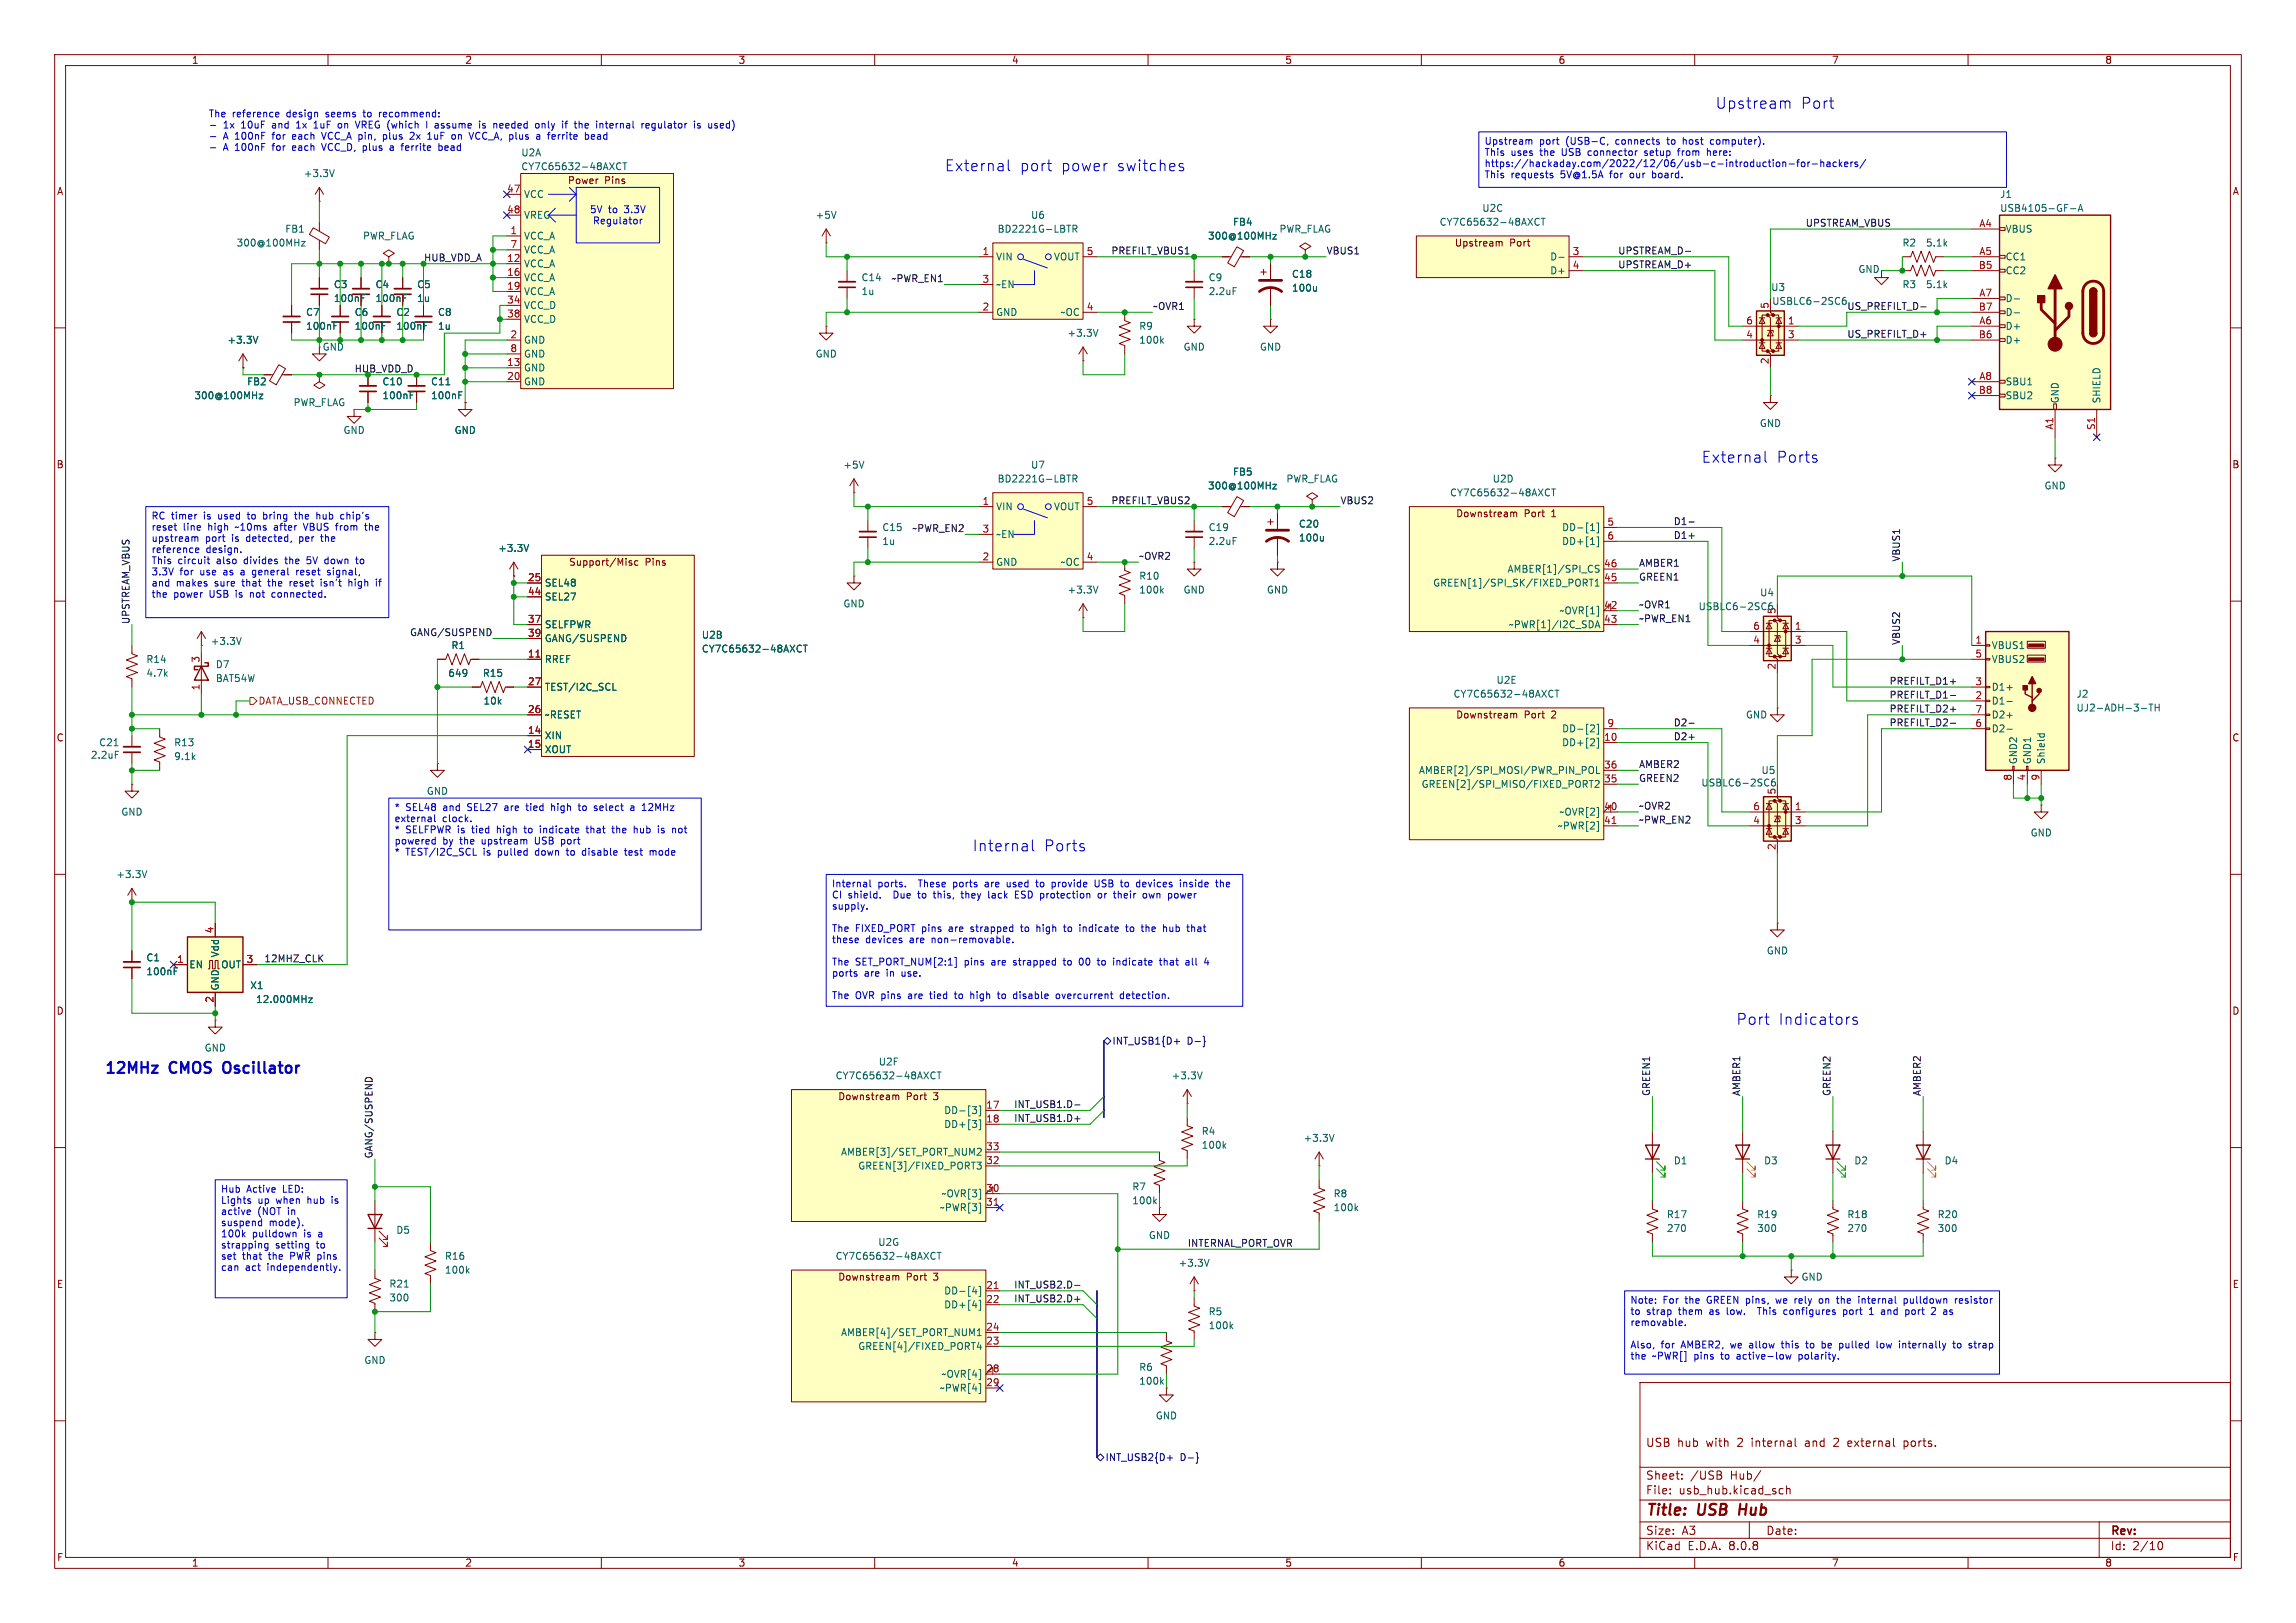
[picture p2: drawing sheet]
<svg xmlns="http://www.w3.org/2000/svg" width="420mm" height="297mm" viewBox="0 0 420 297" stroke-linecap="round" stroke-linejoin="round" font-family="sans-serif">
<defs><g id="words">
<g font-size="2.8" fill="#0000c2">
<text x="313.7" y="20.1">Upstream</text>
<text x="329.4" y="20.1">Port</text>
<text x="172.7" y="31.5">External</text>
<text x="186.5" y="31.5">port</text>
<text x="194.1" y="31.5">power</text>
<text x="204.3" y="31.5">switches</text>
<text x="311.1" y="84.8">External</text>
<text x="324.9" y="84.8">Ports</text>
<text x="177.8" y="156">Internal</text>
<text x="190.9" y="156">Ports</text>
<text x="317.5" y="187.7">Port</text>
<text x="325.3" y="187.7">Indicators</text>
<text x="19" y="196.6">12MHz</text>
<text x="31.2" y="196.6">CMOS</text>
<text x="41.8" y="196.6">Oscillator</text>
</g>
<g font-size="2.8" fill="#840000">
<text x="301" y="277.9">Title:</text>
<text x="310.6" y="277.9">USB</text>
<text x="319" y="277.9">Hub</text>
</g>
<g font-size="2.1" fill="#840000">
<text x="301" y="265">USB</text>
<text x="306.8" y="265">hub</text>
<text x="312.2" y="265">with</text>
<text x="318" y="265">2</text>
<text x="320.7" y="265">internal</text>
<text x="330.6" y="265">and</text>
<text x="336" y="265">2</text>
<text x="338.7" y="265">external</text>
<text x="349.1" y="265">ports.</text>
<text x="301" y="273.7">File:</text>
<text x="301" y="271">Sheet:</text>
<text x="307.1" y="273.7">usb_hub.kicad_sch</text>
<text x="309.2" y="271">/USB</text>
<text x="316.6" y="271">Hub/</text>
<text x="301" y="281.1">Size:</text>
<text x="307.6" y="281.1">A3</text>
<text x="323" y="281.1">Date:</text>
<text x="386" y="281.3">Rev:</text>
<text x="301" y="283.9">KiCad</text>
<text x="308.7" y="283.9">E.D.A.</text>
<text x="316.3" y="283.9">8.0.8</text>
<text x="386" y="283.9">Id:</text>
<text x="390.1" y="283.9">2/10</text>
</g>
<g font-size="1.8" fill="#840000">
<text x="35" y="11.9">1</text>
<text x="85" y="11.9">2</text>
<text x="135" y="11.9">3</text>
<text x="185" y="11.9">4</text>
<text x="235" y="11.9">5</text>
<text x="285" y="11.9">6</text>
<text x="335" y="11.9">7</text>
<text x="385" y="11.9">8</text>
<text x="10.3" y="35.9">A</text>
<text x="103.8" y="33.9">Power</text>
<text x="110.6" y="33.9">Pins</text>
<text x="408.3" y="35.9">A</text>
<text x="266" y="45.3">Upstream</text>
<text x="276.2" y="45.3">Port</text>
<text x="61" y="55.5">100nF</text>
<text x="72.4" y="60.5">100nF</text>
<text x="10.3" y="85.9">B</text>
<text x="408.2" y="85.9">B</text>
<text x="266.3" y="94.9">Downstream</text>
<text x="278.8" y="94.9">Port</text>
<text x="283.9" y="94.9">1</text>
<text x="104" y="103.7">Support/Misc</text>
<text x="118" y="103.7">Pins</text>
<text x="266.3" y="131.7">Downstream</text>
<text x="278.8" y="131.7">Port</text>
<text x="283.9" y="131.7">2</text>
<text x="10.3" y="135.9">C</text>
<text x="408.2" y="135.9">C</text>
<text x="10.3" y="185.9">D</text>
<text x="408.2" y="185.9">D</text>
<text x="153.2" y="201.5">Downstream</text>
<text x="165.8" y="201.5">Port</text>
<text x="170.9" y="201.5">3</text>
<text x="10.3" y="235.9">E</text>
<text x="153.2" y="234.6">Downstream</text>
<text x="165.8" y="234.6">Port</text>
<text x="170.9" y="234.6">3</text>
<text x="408.3" y="235.9">E</text>
<text x="10.3" y="285.9">F</text>
<text x="35" y="286.9">1</text>
<text x="85" y="286.9">2</text>
<text x="135" y="286.9">3</text>
<text x="185" y="286.9">4</text>
<text x="235" y="286.9">5</text>
<text x="285" y="286.9">6</text>
<text x="335" y="286.9">7</text>
<text x="385" y="286.9">8</text>
<text x="408.3" y="285.9">F</text>
</g>
<g font-size="1.8" fill="#0000c2">
<text x="38.1" y="21.6">The</text>
<text x="40.8" y="23.6">1x</text>
<text x="42.5" y="21.6">reference</text>
<text x="44.3" y="23.6">10uF</text>
<text x="50.1" y="23.6">and</text>
<text x="52.5" y="21.6">design</text>
<text x="54.7" y="23.6">1x</text>
<text x="58.1" y="23.6">1uF</text>
<text x="59.9" y="21.6">seems</text>
<text x="62.7" y="23.6">on</text>
<text x="66.2" y="23.6">VREG (which</text>
<text x="67" y="21.6">to</text>
<text x="70" y="21.6">recommend:</text>
<text x="79.5" y="23.6">I</text>
<text x="81.3" y="23.6">assume</text>
<text x="89.6" y="23.6">is</text>
<text x="92.4" y="23.6">needed</text>
<text x="100.2" y="23.6">only</text>
<text x="105.4" y="23.6">if</text>
<text x="107.9" y="23.6">the</text>
<text x="112" y="23.6">internal</text>
<text x="120.5" y="23.6">regulator</text>
<text x="130.3" y="23.6">is</text>
<text x="133.1" y="23.6">used)</text>
<text x="40.8" y="25.6">A 100nF</text>
<text x="40.8" y="27.7">A 100nF</text>
<text x="50.1" y="25.6">for</text>
<text x="50.1" y="27.7">for</text>
<text x="54" y="25.6">each</text>
<text x="54" y="27.7">each</text>
<text x="59.6" y="25.6">VCC_A pin,</text>
<text x="59.6" y="27.7">VCC_D, plus</text>
<text x="71.2" y="25.6">plus</text>
<text x="72.4" y="27.7">a</text>
<text x="74.7" y="27.7">ferrite</text>
<text x="76.3" y="25.6">2x</text>
<text x="79.7" y="25.6">1uF</text>
<text x="81.7" y="27.7">bead</text>
<text x="84.3" y="25.6">on</text>
<text x="87.8" y="25.6">VCC_A, plus</text>
<text x="100.4" y="25.6">a</text>
<text x="102.8" y="25.6">ferrite</text>
<text x="109.7" y="25.6">bead</text>
<text x="271.5" y="26.8">Upstream</text>
<text x="271.5" y="28.9">This</text>
<text x="276.4" y="28.9">uses</text>
<text x="281.6" y="26.8">port</text>
<text x="281.8" y="28.9">the</text>
<text x="286" y="28.9">USB</text>
<text x="286.6" y="26.8">(USB-C,</text>
<text x="291" y="28.9">connector</text>
<text x="295.8" y="26.8">connects</text>
<text x="301.5" y="28.9">setup</text>
<text x="305.5" y="26.8">to</text>
<text x="307.8" y="28.9">from</text>
<text x="308.5" y="26.8">host</text>
<text x="313.3" y="28.9">here:</text>
<text x="313.7" y="26.8">computer).</text>
<text x="271.5" y="30.9">https://hackaday.com/2022/12/06/usb-c-introduction-for-hackers/</text>
<text x="271.5" y="32.9">This</text>
<text x="276.4" y="32.9">requests</text>
<text x="285.6" y="32.9">5V@1.5A</text>
<text x="294.8" y="32.9">for</text>
<text x="298.6" y="32.9">our</text>
<text x="302.9" y="32.9">board.</text>
<text x="27.6" y="95.4">RC timer</text>
<text x="37.4" y="95.4">is</text>
<text x="40.2" y="95.4">used</text>
<text x="45.8" y="95.4">to</text>
<text x="48.8" y="95.4">bring</text>
<text x="54.8" y="95.4">the</text>
<text x="59" y="95.4">hub</text>
<text x="63.6" y="95.4">chip's</text>
<text x="27.6" y="97.4">reset</text>
<text x="27.6" y="99.5">upstream</text>
<text x="27.6" y="101.5">reference</text>
<text x="33.5" y="97.4">line</text>
<text x="37.6" y="99.5">port</text>
<text x="37.7" y="101.5">design.</text>
<text x="38.2" y="97.4">high</text>
<text x="42.5" y="99.5">is</text>
<text x="43.4" y="97.4">~10ms</text>
<text x="45.3" y="99.5">detected,</text>
<text x="50.6" y="97.4">after</text>
<text x="55.2" y="99.5">per</text>
<text x="56.3" y="97.4">VBUS</text>
<text x="59.4" y="99.5">the</text>
<text x="62.3" y="97.4">from</text>
<text x="67.9" y="97.4">the</text>
<text x="27.6" y="103.6">This</text>
<text x="27.6" y="105.6">3.3V</text>
<text x="27.6" y="107.7">and</text>
<text x="32.2" y="107.7">makes</text>
<text x="32.5" y="103.6">circuit</text>
<text x="32.9" y="105.6">for</text>
<text x="36.7" y="105.6">use</text>
<text x="39.4" y="107.7">sure</text>
<text x="39.8" y="103.6">also</text>
<text x="41.2" y="105.6">as</text>
<text x="44.5" y="105.6">a</text>
<text x="44.6" y="107.7">that</text>
<text x="44.9" y="103.6">divides</text>
<text x="46.8" y="105.6">general</text>
<text x="49.5" y="107.7">the</text>
<text x="52.7" y="103.6">the</text>
<text x="53.7" y="107.7">reset</text>
<text x="55.1" y="105.6">reset</text>
<text x="56.8" y="103.6">5V</text>
<text x="59.6" y="107.7">isn't</text>
<text x="60.3" y="103.6">down</text>
<text x="61" y="105.6">signal,</text>
<text x="64.8" y="107.7">high</text>
<text x="66.2" y="103.6">to</text>
<text x="27.6" y="109.7">the</text>
<text x="31.8" y="109.7">power</text>
<text x="38.4" y="109.7">USB</text>
<text x="43.4" y="109.7">is</text>
<text x="46.2" y="109.7">not</text>
<text x="50.4" y="109.7">connected.</text>
<text x="72.1" y="148.7">*</text>
<text x="74.2" y="148.7">SEL48</text>
<text x="81.2" y="148.7">and</text>
<text x="85.8" y="148.7">SEL27</text>
<text x="92.8" y="148.7">are</text>
<text x="97" y="148.7">tied</text>
<text x="101.7" y="148.7">high</text>
<text x="106.9" y="148.7">to</text>
<text x="110" y="148.7">select</text>
<text x="116.8" y="148.7">a</text>
<text x="119.2" y="148.7">12MHz</text>
<text x="72.1" y="150.8">external</text>
<text x="72.1" y="152.8">*</text>
<text x="72.1" y="154.9">powered</text>
<text x="74.2" y="152.8">SELFPWR is</text>
<text x="80.9" y="150.8">clock.</text>
<text x="81" y="154.9">by</text>
<text x="84.3" y="154.9">the</text>
<text x="86.7" y="152.8">tied</text>
<text x="88.4" y="154.9">upstream</text>
<text x="91.4" y="152.8">high</text>
<text x="96.6" y="152.8">to</text>
<text x="98.3" y="154.9">USB</text>
<text x="99.7" y="152.8">indicate</text>
<text x="103.3" y="154.9">port</text>
<text x="108.4" y="152.8">that</text>
<text x="113.3" y="152.8">the</text>
<text x="117.4" y="152.8">hub</text>
<text x="122.1" y="152.8">is</text>
<text x="124.9" y="152.8">not</text>
<text x="72.1" y="156.9">*</text>
<text x="74.2" y="156.9">TEST/I2C_SCL</text>
<text x="88.6" y="156.9">is</text>
<text x="91.4" y="156.9">pulled</text>
<text x="98.4" y="156.9">down</text>
<text x="104.4" y="156.9">to</text>
<text x="107.4" y="156.9">disable</text>
<text x="115.4" y="156.9">test</text>
<text x="120.1" y="156.9">mode</text>
<text x="152.1" y="162.7">Internal</text>
<text x="152.1" y="164.7">CI</text>
<text x="152.1" y="166.8">supply.</text>
<text x="155.1" y="164.7">shield.</text>
<text x="160.6" y="162.7">ports.</text>
<text x="163.8" y="164.7">Due</text>
<text x="168.4" y="162.7">These</text>
<text x="168.4" y="164.7">to</text>
<text x="171.5" y="164.7">this,</text>
<text x="174.8" y="162.7">ports</text>
<text x="176.8" y="164.7">they</text>
<text x="180.9" y="162.7">are</text>
<text x="181.9" y="164.7">lack</text>
<text x="185.1" y="162.7">used</text>
<text x="187" y="164.7">ESD protection</text>
<text x="190.6" y="162.7">to</text>
<text x="193.7" y="162.7">provide</text>
<text x="201.7" y="162.7">USB</text>
<text x="202.6" y="164.7">or</text>
<text x="205.7" y="164.7">their</text>
<text x="206.7" y="162.7">to</text>
<text x="209.8" y="162.7">devices</text>
<text x="211.2" y="164.7">own</text>
<text x="216" y="164.7">power</text>
<text x="218" y="162.7">inside</text>
<text x="224.8" y="162.7">the</text>
<text x="152.1" y="170.9">The</text>
<text x="152.1" y="172.9">these</text>
<text x="156.5" y="170.9">FIXED_PORT pins</text>
<text x="158.3" y="172.9">devices</text>
<text x="166.5" y="172.9">are</text>
<text x="170.7" y="172.9">non-removable.</text>
<text x="173.9" y="170.9">are</text>
<text x="178.1" y="170.9">strapped</text>
<text x="187.4" y="170.9">to</text>
<text x="190.5" y="170.9">high</text>
<text x="195.7" y="170.9">to</text>
<text x="198.8" y="170.9">indicate</text>
<text x="207.5" y="170.9">to</text>
<text x="210.5" y="170.9">the</text>
<text x="214.7" y="170.9">hub</text>
<text x="219.3" y="170.9">that</text>
<text x="152.1" y="177">The</text>
<text x="152.1" y="179.1">ports</text>
<text x="156.5" y="177">SET_PORT_NUM[2:1]</text>
<text x="158.1" y="179.1">are</text>
<text x="162.3" y="179.1">in</text>
<text x="165.2" y="179.1">use.</text>
<text x="176.6" y="177">pins</text>
<text x="181.7" y="177">are</text>
<text x="185.9" y="177">strapped</text>
<text x="195.2" y="177">to</text>
<text x="198.3" y="177">00</text>
<text x="201.9" y="177">to</text>
<text x="204.9" y="177">indicate</text>
<text x="213.7" y="177">that</text>
<text x="218.6" y="177">all</text>
<text x="152.1" y="183.1">The</text>
<text x="156.5" y="183.1">OVR pins</text>
<text x="166.4" y="183.1">are</text>
<text x="170.6" y="183.1">tied</text>
<text x="175.4" y="183.1">to</text>
<text x="178.4" y="183.1">high</text>
<text x="183.6" y="183.1">to</text>
<text x="186.7" y="183.1">disable</text>
<text x="194.7" y="183.1">overcurrent</text>
<text x="206.6" y="183.1">detection.</text>
<text x="40.3" y="218.6">Hub</text>
<text x="40.3" y="220.6">Lights</text>
<text x="45.1" y="218.6">Active</text>
<text x="47.2" y="220.6">up</text>
<text x="50.6" y="220.6">when</text>
<text x="51.9" y="218.6">LED:</text>
<text x="56.5" y="220.6">hub</text>
<text x="61.2" y="220.6">is</text>
<text x="40.3" y="222.7">active</text>
<text x="40.3" y="224.7">suspend</text>
<text x="40.3" y="226.8">100k</text>
<text x="46.1" y="226.8">pulldown</text>
<text x="47.1" y="222.7">(NOT</text>
<text x="49.2" y="224.7">mode).</text>
<text x="52.8" y="222.7">in</text>
<text x="55.7" y="226.8">is</text>
<text x="58.5" y="226.8">a</text>
<text x="40.3" y="228.8">strapping</text>
<text x="40.3" y="230.8">set</text>
<text x="40.3" y="232.9">can</text>
<text x="44.3" y="230.8">that</text>
<text x="44.9" y="232.9">act</text>
<text x="49" y="232.9">independently.</text>
<text x="49.3" y="230.8">the</text>
<text x="50.4" y="228.8">setting</text>
<text x="53.4" y="230.8">PWR pins</text>
<text x="58" y="228.8">to</text>
<text x="298.1" y="238.9">Note:</text>
<text x="304.2" y="238.9">For</text>
<text x="308.4" y="238.9">the</text>
<text x="312.5" y="238.9">GREEN pins,</text>
<text x="325.6" y="238.9">we</text>
<text x="329.2" y="238.9">rely</text>
<text x="333.8" y="238.9">on</text>
<text x="337.3" y="238.9">the</text>
<text x="341.4" y="238.9">internal</text>
<text x="349.9" y="238.9">pulldown</text>
<text x="359.5" y="238.9">resistor</text>
<text x="298.1" y="240.9">to</text>
<text x="298.1" y="243">removable.</text>
<text x="301.2" y="240.9">strap</text>
<text x="307.2" y="240.9">them</text>
<text x="313" y="240.9">as</text>
<text x="316.4" y="240.9">low.</text>
<text x="322.5" y="240.9">This</text>
<text x="327.4" y="240.9">configures</text>
<text x="338.5" y="240.9">port</text>
<text x="343.4" y="240.9">1</text>
<text x="345.8" y="240.9">and</text>
<text x="350.4" y="240.9">port</text>
<text x="355.4" y="240.9">2</text>
<text x="298.1" y="247.1">Also,</text>
<text x="298.1" y="249.1">the</text>
<text x="302.3" y="249.1">~PWR[]</text>
<text x="303.8" y="247.1">for</text>
<text x="307.7" y="247.1">AMBER2,</text>
<text x="310" y="249.1">pins</text>
<text x="315.1" y="249.1">to</text>
<text x="316.9" y="247.1">we</text>
<text x="318.2" y="249.1">active-low</text>
<text x="320.5" y="247.1">allow</text>
<text x="326.6" y="247.1">this</text>
<text x="329.7" y="249.1">polarity.</text>
<text x="331.3" y="247.1">to</text>
<text x="334.3" y="247.1">be</text>
<text x="337.7" y="247.1">pulled</text>
<text x="344.8" y="247.1">low</text>
<text x="349.1" y="247.1">internally</text>
<text x="359.2" y="247.1">to</text>
<text x="362.3" y="247.1">strap</text>
</g>
<g font-size="1.8" fill="#006464">
<text x="95.3" y="28.8">U2A</text>
<text x="55.5" y="32.6">+3.3V</text>
<text x="95.3" y="31.3">CY7C65632-48AXCT</text>
<text x="95.8" y="36.4">VCC</text>
<text x="95.8" y="40.2">VREG</text>
<text x="149.1" y="40.2">+5V</text>
<text x="188.5" y="40.2">U6</text>
<text x="225.4" y="41.5">FB4</text>
<text x="263.2" y="41.5">CY7C65632-48AXCT</text>
<text x="271" y="39">U2C</text>
<text x="365.8" y="36.4">J1</text>
<text x="365.8" y="39">USB4105-GF-A</text>
<text x="43.2" y="45.3">300@100MHz</text>
<text x="52.1" y="42.8">FB1</text>
<text x="66.3" y="44">PWR_FLAG</text>
<text x="95.8" y="44">VCC_A</text>
<text x="95.8" y="46.6">VCC_A</text>
<text x="182.1" y="47.9">VIN</text>
<text x="182.4" y="42.8">BD2221G-LBTR</text>
<text x="192.7" y="47.9">VOUT</text>
<text x="220.9" y="44">300@100MHz</text>
<text x="233.9" y="42.8">PWR_FLAG</text>
<text x="283.5" y="47.9">D-</text>
<text x="347.9" y="45.3">R2</text>
<text x="352.2" y="45.3">5.1k</text>
<text x="366.8" y="42.8">VBUS</text>
<text x="366.8" y="47.9">CC1</text>
<text x="61" y="52.9">C3</text>
<text x="68.6" y="52.9">C4</text>
<text x="76.2" y="52.9">C5</text>
<text x="95.8" y="49.1">VCC_A</text>
<text x="95.8" y="51.7">VCC_A</text>
<text x="157.5" y="51.7">C14</text>
<text x="182.1" y="52.9">~EN</text>
<text x="221" y="51.7">C9</text>
<text x="236.2" y="53.6">100u</text>
<text x="236.2" y="51">C18</text>
<text x="283.5" y="50.4">D+</text>
<text x="323.9" y="53.4">U3</text>
<text x="339.8" y="50.1">GND</text>
<text x="347.9" y="52.9">R3</text>
<text x="352.2" y="52.9">5.1k</text>
<text x="366.8" y="50.4">CC2</text>
<text x="55.9" y="58">C7</text>
<text x="64.8" y="58">C6</text>
<text x="68.6" y="55.5">100nF</text>
<text x="72.4" y="58">C2</text>
<text x="76.2" y="55.5">1u</text>
<text x="80" y="58">C8</text>
<text x="95.8" y="54.2">VCC_A</text>
<text x="95.8" y="56.7">VCC_D</text>
<text x="95.8" y="59.3">VCC_D</text>
<text x="157.5" y="54.2">1u</text>
<text x="182.1" y="58">GND</text>
<text x="193.9" y="58">~OC</text>
<text x="221" y="54.2">2.2uF</text>
<text x="324.1" y="56">USBLC6-2SC6</text>
<text x="366.8" y="55.5">D-</text>
<text x="366.8" y="58">D-</text>
<text x="41.5" y="63.1">+3.3V</text>
<text x="55.9" y="60.5">100nF</text>
<text x="58.9" y="64.4">GND</text>
<text x="64.8" y="60.5">100nF</text>
<text x="80" y="60.5">1u</text>
<text x="95.8" y="63.1">GND</text>
<text x="95.8" y="65.6">GND</text>
<text x="149.1" y="65.6">GND</text>
<text x="195.2" y="61.8">+3.3V</text>
<text x="208.3" y="60.6">R9</text>
<text x="208.3" y="63.1">100k</text>
<text x="216.4" y="64.4">GND</text>
<text x="230.4" y="64.4">GND</text>
<text x="366.8" y="60.6">D+</text>
<text x="366.8" y="63.1">D+</text>
<text x="45.1" y="70.7">FB2</text>
<text x="69.9" y="70.7">C10</text>
<text x="78.7" y="70.7">C11</text>
<text x="95.8" y="68.2">GND</text>
<text x="95.8" y="70.7">GND</text>
<text x="366.8" y="70.7">SBU1</text>
<text x="35.5" y="73.3">300@100MHz</text>
<text x="53.6" y="74.5">PWR_FLAG</text>
<text x="69.9" y="73.2">100nF</text>
<text x="78.7" y="73.2">100nF</text>
<text x="366.8" y="73.3">SBU2</text>
<text x="376.8" y="73.9" transform="rotate(-90 376.8 73.9)">GND</text>
<text x="384.4" y="73.9" transform="rotate(-90 384.4 73.9)">SHIELD</text>
<text x="62.7" y="79.6">GND</text>
<text x="83.1" y="79.6">GND</text>
<text x="321.8" y="78.3">GND</text>
<text x="154.2" y="86">+5V</text>
<text x="182.4" y="88.5">BD2221G-LBTR</text>
<text x="188.5" y="86">U7</text>
<text x="220.9" y="89.8">300@100MHz</text>
<text x="225.4" y="87.2">FB5</text>
<text x="235.2" y="88.5">PWR_FLAG</text>
<text x="272.9" y="88.5">U2D</text>
<text x="373.9" y="89.8">GND</text>
<text x="182.1" y="93.6">VIN</text>
<text x="192.7" y="93.6">VOUT</text>
<text x="265.1" y="91">CY7C65632-48AXCT</text>
<text x="91" y="101.2">+3.3V</text>
<text x="161.3" y="99.9">1u</text>
<text x="161.3" y="97.4">C15</text>
<text x="182.1" y="98.7">~EN</text>
<text x="221" y="97.4">C19</text>
<text x="221" y="99.9">2.2uF</text>
<text x="237.5" y="99.3">100u</text>
<text x="237.5" y="96.7">C20</text>
<text x="285.6" y="97.4">DD-[1]</text>
<text x="285.6" y="99.9">DD+[1]</text>
<text x="99.6" y="107.5">SEL48</text>
<text x="182.1" y="103.7">GND</text>
<text x="193.9" y="103.7">~OC</text>
<text x="208.3" y="106.3">R10</text>
<text x="262.1" y="107.5">GREEN[1]/SPI_SK/FIXED_PORT1</text>
<text x="275.7" y="105">AMBER[1]/SPI_CS</text>
<text x="99.6" y="110.1">SEL27</text>
<text x="154.2" y="111.4">GND</text>
<text x="195.2" y="108.8">+3.3V</text>
<text x="208.3" y="108.8">100k</text>
<text x="216.4" y="108.8">GND</text>
<text x="231.6" y="108.8">GND</text>
<text x="285.2" y="112.6">~OVR[1]</text>
<text x="310.6" y="111.9">USBLC6-2SC6</text>
<text x="321.9" y="109.3">U4</text>
<text x="324.9" y="112.5" transform="rotate(-90 324.9 112.5)">5</text>
<text x="38.5" y="118.2">+3.3V</text>
<text x="82.5" y="119">R1</text>
<text x="99.6" y="115.2">SELFPWR</text>
<text x="99.6" y="117.7">GANG/SUSPEND</text>
<text x="128.3" y="119.6">CY7C65632-48AXCT</text>
<text x="128.3" y="117.1">U2B</text>
<text x="275.9" y="115.2">~PWR[1]/I2C_SDA</text>
<text x="364.2" y="119">VBUS1</text>
<text x="26.7" y="124.1">4.7k</text>
<text x="26.7" y="121.5">R14</text>
<text x="39.4" y="122.5">D7</text>
<text x="39.4" y="125">BAT54W</text>
<text x="81.9" y="124.1">649</text>
<text x="88.2" y="124.1">R15</text>
<text x="99.6" y="121.5">RREF</text>
<text x="273.6" y="125.3">U2E</text>
<text x="364.2" y="121.5">VBUS2</text>
<text x="88.3" y="129.1">10k</text>
<text x="99.6" y="131.7">~RESET</text>
<text x="99.6" y="126.6">TEST/I2C_SCL</text>
<text x="265.8" y="127.9">CY7C65632-48AXCT</text>
<text x="319.3" y="131.7">GND</text>
<text x="364.2" y="129.1">D1-</text>
<text x="364.2" y="126.6">D1+</text>
<text x="364.2" y="131.7">D2+</text>
<text x="379.7" y="127.9">J2</text>
<text x="379.7" y="130.4">UJ2-ADH-3-TH</text>
<text x="18" y="136.8">C21</text>
<text x="31.8" y="136.8">R13</text>
<text x="99.6" y="135.5">XIN</text>
<text x="285.6" y="136.8">DD+[2]</text>
<text x="285.6" y="134.2">DD-[2]</text>
<text x="364.2" y="134.2">D2-</text>
<text x="16.5" y="139">2.2uF</text>
<text x="31.8" y="139.3">9.1k</text>
<text x="99.6" y="138">XOUT</text>
<text x="259.5" y="141.8">AMBER[2]/SPI_MOSI/PWR_PIN_POL</text>
<text x="322.1" y="141.8">U5</text>
<text x="369.2" y="140" transform="rotate(-90 369.2 140)">GND2</text>
<text x="371.7" y="140" transform="rotate(-90 371.7 140)">GND1</text>
<text x="374.2" y="140" transform="rotate(-90 374.2 140)">Shield</text>
<text x="22.1" y="149.5">GND</text>
<text x="78" y="145.6">GND</text>
<text x="259.9" y="144.4">GREEN[2]/SPI_MISO/FIXED_PORT2</text>
<text x="285.2" y="149.5">~OVR[2]</text>
<text x="311.1" y="144.1">USBLC6-2SC6</text>
<text x="284.9" y="152">~PWR[2]</text>
<text x="371.3" y="153.3">GND</text>
<text x="21.2" y="160.9">+3.3V</text>
<text x="26.7" y="176.1">C1</text>
<text x="26.7" y="178.7">100nF</text>
<text x="34.5" y="177.4">EN</text>
<text x="40.2" y="175.3" transform="rotate(-90 40.2 175.3)">Vdd</text>
<text x="40.4" y="177.4">OUT</text>
<text x="323.1" y="174.9">GND</text>
<text x="40.2" y="181.4" transform="rotate(-90 40.2 181.4)">GND</text>
<text x="45.7" y="181.2">X1</text>
<text x="46.7" y="183.7">12.000MHz</text>
<text x="37.3" y="192.6">GND</text>
<text x="152.8" y="197.7">CY7C65632-48AXCT</text>
<text x="160.6" y="195.2">U2F</text>
<text x="214.2" y="197.7">+3.3V</text>
<text x="172.6" y="204.1">DD-[3]</text>
<text x="172.6" y="206.6">DD+[3]</text>
<text x="219.7" y="207.9">R4</text>
<text x="238.4" y="209.1">+3.3V</text>
<text x="153.7" y="211.7">AMBER[3]/SET_PORT_NUM2</text>
<text x="156.9" y="214.2">GREEN[3]/FIXED_PORT3</text>
<text x="219.7" y="210.4">100k</text>
<text x="306.1" y="213.3">D1</text>
<text x="322.6" y="213.3">D3</text>
<text x="339.1" y="213.3">D2</text>
<text x="355.6" y="213.3">D4</text>
<text x="171.8" y="221.8">~PWR[3]</text>
<text x="172.1" y="219.3">~OVR[3]</text>
<text x="207" y="218">R7</text>
<text x="207" y="220.6">100k</text>
<text x="243.8" y="219.3">R8</text>
<text x="243.8" y="221.8">100k</text>
<text x="72.4" y="226">D5</text>
<text x="210.1" y="226.9">GND</text>
<text x="304.8" y="225.7">270</text>
<text x="304.8" y="223.1">R17</text>
<text x="321.3" y="225.7">300</text>
<text x="321.3" y="223.1">R19</text>
<text x="337.8" y="225.7">270</text>
<text x="337.8" y="223.1">R18</text>
<text x="354.3" y="225.7">300</text>
<text x="354.3" y="223.1">R20</text>
<text x="81.3" y="230.7">R16</text>
<text x="81.3" y="233.3">100k</text>
<text x="152.8" y="230.7">CY7C65632-48AXCT</text>
<text x="160.6" y="228.2">U2G</text>
<text x="215.5" y="232">+3.3V</text>
<text x="71.1" y="238.4">300</text>
<text x="71.1" y="235.8">R21</text>
<text x="172.6" y="237.1">DD-[4]</text>
<text x="172.6" y="239.6">DD+[4]</text>
<text x="329.4" y="234.5">GND</text>
<text x="153.7" y="244.7">AMBER[4]/SET_PORT_NUM1</text>
<text x="221" y="240.9">R5</text>
<text x="221" y="243.4">100k</text>
<text x="66.5" y="249.8">GND</text>
<text x="156.9" y="247.2">GREEN[4]/FIXED_PORT4</text>
<text x="208.3" y="251.1">R6</text>
<text x="171.8" y="254.9">~PWR[4]</text>
<text x="172.1" y="252.3">~OVR[4]</text>
<text x="208.3" y="253.6">100k</text>
<text x="211.3" y="259.9">GND</text>
</g>
<g font-size="1.8" fill="#a90000">
<text x="92.7" y="35.3">47</text>
<text x="92.7" y="39.1">48</text>
<text x="362" y="41.7">A4</text>
<text x="93.3" y="42.9">1</text>
<text x="93.3" y="45.5">7</text>
<text x="179.6" y="46.7">1</text>
<text x="198.7" y="46.7">5</text>
<text x="287.6" y="46.7">3</text>
<text x="362" y="46.7">A5</text>
<text x="92.7" y="48">12</text>
<text x="92.7" y="50.5">16</text>
<text x="92.7" y="53.1">19</text>
<text x="179.6" y="51.8">3</text>
<text x="287.6" y="49.3">4</text>
<text x="361.9" y="49.3">B5</text>
<text x="92.7" y="55.6">34</text>
<text x="92.7" y="58.2">38</text>
<text x="179.6" y="56.9">2</text>
<text x="198.7" y="56.9">4</text>
<text x="319.3" y="59.4">6</text>
<text x="323.6" y="56.6" transform="rotate(-90 323.6 56.6)">5</text>
<text x="327" y="59.4">1</text>
<text x="361.9" y="56.9">B7</text>
<text x="362" y="59.4">A6</text>
<text x="362" y="54.4">A7</text>
<text x="93.3" y="62">2</text>
<text x="93.3" y="64.5">8</text>
<text x="319.3" y="62">4</text>
<text x="327" y="62">3</text>
<text x="361.9" y="62">B6</text>
<text x="92.7" y="67.1">13</text>
<text x="92.7" y="69.6">20</text>
<text x="323.6" y="66.7" transform="rotate(-90 323.6 66.7)">2</text>
<text x="362" y="69.6">A8</text>
<text x="361.9" y="72.1">B8</text>
<text x="375.7" y="78.7" transform="rotate(-90 375.7 78.7)">A1</text>
<text x="383.3" y="78.8" transform="rotate(-90 383.3 78.8)">S1</text>
<text x="179.6" y="92.5">1</text>
<text x="198.7" y="92.5">5</text>
<text x="179.6" y="97.5">3</text>
<text x="293.9" y="96.3">5</text>
<text x="293.9" y="98.8">6</text>
<text x="96.5" y="106.4">25</text>
<text x="179.6" y="102.6">2</text>
<text x="198.7" y="102.6">4</text>
<text x="293.3" y="106.4">45</text>
<text x="293.3" y="103.9">46</text>
<text x="96.5" y="109">44</text>
<text x="293.3" y="111.5">42</text>
<text x="96.5" y="114">37</text>
<text x="96.5" y="116.6">39</text>
<text x="293.3" y="114">43</text>
<text x="320.6" y="117.9">4</text>
<text x="320.6" y="115.3">6</text>
<text x="328.2" y="115.3">1</text>
<text x="328.2" y="117.9">3</text>
<text x="361.2" y="117.9">1</text>
<text x="36.6" y="121.4" transform="rotate(-90 36.6 121.4)">3</text>
<text x="96.5" y="120.4">11</text>
<text x="96.5" y="125.5">27</text>
<text x="324.9" y="122.6" transform="rotate(-90 324.9 122.6)">2</text>
<text x="361.2" y="125.5">3</text>
<text x="361.2" y="120.4">5</text>
<text x="36.6" y="126.4" transform="rotate(-90 36.6 126.4)">1</text>
<text x="96.5" y="130.6">26</text>
<text x="361.2" y="128">2</text>
<text x="361.2" y="130.6">7</text>
<text x="96.5" y="134.4">14</text>
<text x="96.5" y="136.9">15</text>
<text x="293.3" y="135.6">10</text>
<text x="293.9" y="133.1">9</text>
<text x="361.2" y="133.1">6</text>
<text x="293.3" y="143.3">35</text>
<text x="293.3" y="140.7">36</text>
<text x="368" y="142.9" transform="rotate(-90 368 142.9)">8</text>
<text x="370.6" y="142.9" transform="rotate(-90 370.6 142.9)">4</text>
<text x="373.1" y="142.9" transform="rotate(-90 373.1 142.9)">9</text>
<text x="293.3" y="148.3">40</text>
<text x="320.6" y="148.3">6</text>
<text x="324.9" y="145.5" transform="rotate(-90 324.9 145.5)">5</text>
<text x="328.2" y="148.3">1</text>
<text x="293.3" y="150.9">41</text>
<text x="320.6" y="150.9">4</text>
<text x="324.9" y="155.6" transform="rotate(-90 324.9 155.6)">2</text>
<text x="328.2" y="150.9">3</text>
<text x="39.1" y="170.9" transform="rotate(-90 39.1 170.9)">4</text>
<text x="32.3" y="176.3">1</text>
<text x="45" y="176.3">3</text>
<text x="39.1" y="183.6" transform="rotate(-90 39.1 183.6)">2</text>
<text x="180.3" y="202.9">17</text>
<text x="180.3" y="205.5">18</text>
<text x="180.3" y="213.1">32</text>
<text x="180.3" y="210.6">33</text>
<text x="180.3" y="218.2">30</text>
<text x="180.3" y="220.7">31</text>
<text x="180.3" y="236">21</text>
<text x="180.3" y="238.5">22</text>
<text x="180.3" y="243.6">24</text>
<text x="180.3" y="246.1">23</text>
<text x="180.3" y="251.2">28</text>
<text x="180.3" y="253.7">29</text>
</g>
<g font-size="1.8" fill="#0f0f0f">
<text x="330.2" y="41.6">UPSTREAM_VBUS</text>
<text x="203.2" y="46.6">PREFILT_VBUS1</text>
<text x="242.6" y="46.6">VBUS1</text>
<text x="295.9" y="46.6">UPSTREAM_D-</text>
<text x="163" y="51.7">~PWR_EN1</text>
<text x="295.9" y="49.2">UPSTREAM_D+</text>
<text x="210.8" y="56.8">~OVR1</text>
<text x="337.8" y="56.8">US_PREFILT_D-</text>
<text x="337.8" y="61.9">US_PREFILT_D+</text>
<text x="203.2" y="92.4">PREFILT_VBUS2</text>
<text x="245.1" y="92.4">VBUS2</text>
<text x="166.8" y="97.4">~PWR_EN2</text>
<text x="306.1" y="96.2">D1-</text>
<text x="306.1" y="98.7">D1+</text>
<text x="208.3" y="102.5">~OVR2</text>
<text x="299.7" y="103.8">AMBER1</text>
<text x="299.7" y="106.3">GREEN1</text>
<text x="347.6" y="102.9" transform="rotate(-90 347.6 102.9)">VBUS1</text>
<text x="299.7" y="114">~PWR_EN1</text>
<text x="299.7" y="111.4">~OVR1</text>
<text x="23.8" y="114.3" transform="rotate(-90 23.8 114.3)">UPSTREAM_VBUS</text>
<text x="74.9" y="116.5">GANG/SUSPEND</text>
<text x="347.6" y="118.1" transform="rotate(-90 347.6 118.1)">VBUS2</text>
<text x="345.5" y="125.4">PREFILT_D1+</text>
<text x="345.5" y="130.5">PREFILT_D2+</text>
<text x="345.5" y="127.9">PREFILT_D1-</text>
<text x="306.1" y="135.5">D2+</text>
<text x="306.1" y="133">D2-</text>
<text x="345.5" y="133">PREFILT_D2-</text>
<text x="299.7" y="143.2">GREEN2</text>
<text x="299.7" y="140.6">AMBER2</text>
<text x="299.7" y="148.2">~OVR2</text>
<text x="299.7" y="150.8">~PWR_EN2</text>
<text x="48.3" y="176.2">12MHZ_CLK</text>
<text x="185.4" y="202.9">INT_USB1.D-</text>
<text x="301.9" y="200.7" transform="rotate(-90 301.9 200.7)">GREEN1</text>
<text x="318.4" y="200.7" transform="rotate(-90 318.4 200.7)">AMBER1</text>
<text x="334.9" y="200.7" transform="rotate(-90 334.9 200.7)">GREEN2</text>
<text x="351.4" y="200.7" transform="rotate(-90 351.4 200.7)">AMBER2</text>
<text x="185.4" y="205.4">INT_USB1.D+</text>
<text x="68.2" y="212.1" transform="rotate(-90 68.2 212.1)">GANG/SUSPEND</text>
<text x="217.2" y="228.3">INTERNAL_PORT_OVR</text>
<text x="185.4" y="235.9">INT_USB2.D-</text>
<text x="185.4" y="238.4">INT_USB2.D+</text>
</g>
<g font-size="1.8" fill="#009600">
<text x="77.5" y="47.9">HUB_VDD_A</text>
<text x="64.8" y="68.2">HUB_VDD_D</text>
</g>
<text font-size="1.8" fill="#725600" x="47.2" y="129.1">DATA_USB_CONNECTED</text>
<g font-size="1.8" fill="#000084">
<text x="203.4" y="191.4">INT_USB1{D+</text>
<text x="217.1" y="191.4">D-}</text>
<text x="202.1" y="267.6">INT_USB2{D+</text>
<text x="215.9" y="267.6">D-}</text>
</g>
</g></defs>
<g fill="none" stroke="#840000" stroke-width=".18">
<path d="M10 10h400v277h-400zM12 12h396v273h-396zM60 10v2M110 10v2M160 10v2M210 10v2M260 10v2M310 10v2M360 10v2M10 60h2M408 60h2M10 110h2"/>
<path d="M408 110h2M86.4 125.7h1.5l.4-1 .7 2 .8-2 .8 2 .7-2 .8 2 .4-1h1.5M10 160h2M408 160h2M10 210h2M408 210h2M300 253h108v32h-108zM10 260h2M300 278.5h108M300 274.5h108M300 268.5h108M305.5 273.2v.2"/>
<path d="M305.5 272.5v.1M307.7 270.5v.2M307.7 269.8v.1M314.6 269.9a.4 .4 0 0 1 .4 .4 .4 .4 0 0 1-.3 .4M314.7 269.3l.2 .2-.2 .3M320 278.5v3M322.1 269.1l-1.3 1.9M325.5 273.2l.2 .2 .5-.1M326.2 272.5l-.5-.1-.2 .1M326.8 272.5l.2-.1 .4 .1v.9M326.8 271.9v1.5M328.4 263.2v1.3l.2 .2"/>
<path d="M338.1 263.8v.8M338.7 264l-.7 .2M348.3 263.7v1.5M348.3 264.6l.4 .1M348.7 263.7l-.4 .1M384 278.5v6.5M408 260h2M60 285v2M110 285v2M160 285v2M210 285v2M260 285v2"/>
<path d="M300 281.5h108M310 285v2M360 285v2M394.7 282.7l.2-.5 .2-.1a.8 .8 0 0 1 .5 .7 .8 .8 0 0 1-.5 .8l-.2-.2-.2-.4"/>
</g>
<path d="M318.3 275.2l-.2 2" fill="none" stroke="#840000" stroke-width=".4"/>
<path d="M181.6 44.5h16.5v13.9h-16.5z" fill="#ffffc2"/>
<g fill="none" stroke="#00f" stroke-width=".18">
<path d="M187.2 47.4l4.4 1.6M189.2 49.5v2.6h-3.8"/>
<circle cx="186.7" cy="47" r=".52"/>
<circle cx="191.8" cy="47" r=".52"/>
</g>
<g fill="none" stroke="#840000" stroke-width=".18">
<path d="M179.1 47h2.5M179.1 57.2h2.5M179.1 52.1h2.5M181.6 44.5h16.5v13.9h-16.5zM198.1 47h2.6M198.1 57.2h2.6M48.3 68.6h1.6M51 66.8l1.2 .7-1.7 2.9-1.2-.7zM51.6 68.6h1.7M58.4 68.6v1.3l1 .6-1 .6-1-.6 1-.6M58.4 68.6h.1M64.8 74.9v1.3h1.2l-1.2 1.3-1.3-1.3h1.3"/>
<path d="M64.8 74.9h.1M325.1 168.9v1.3h1.3l-1.3 1.3-1.3-1.3h1.3M325.1 168.9h.1M68.6 243.8v1.3h1.2l-1.2 1.3-1.3-1.3h1.3M68.6 243.8h.1"/>
</g>
<path d="M195.1 41.2h.8M196.3 41.9l.6-.1 .1-.2-.1-.3-.6-.1v1.3M196.6 41.9l.4 .6M47.4 72.1h.7l-.7 .9h.7" fill="none" stroke="#006464" stroke-width=".18"/>
<path d="M144.8 199.4h35.5v24.1h-35.5z" fill="#ffffc2"/>
<path d="M144.8 199.4h35.5v24.1h-35.5zM163.5 200.4l.4 .2M163.9 200.6l.1-.2 .3 .1 .1 .7M163.9 200.6v.6M180.3 203.2h2.6M180.3 205.7h2.6M180.3 218.4h2.6M180.3 213.4h2.6M180.3 210.8h2.6M180.3 221h2.6" fill="none" stroke="#840000" stroke-width=".18"/>
<path d="M171.1 196.3a.6 .6 0 0 0-.9 .4 .6 .6 0 0 0 .6 .7l.3-.1M171.4 196.2h.7M171.8 196.2v1.2M177.7 212.7h.7M177.9 202.5h.7l-.4 .5 .4 .1v.4l-.2 .3h-.4M178.7 212.7h.8l-.4 .5 .3 .1v.5l-.2 .1-.5-.1M178.8 210.3l.4-.2 .3 .4-.8 .9h.8M179.1 202.4h.3v1.8h-.3M179.1 204.9h.3v1.8h-.3" fill="none" stroke="#006464" stroke-width=".18"/>
<path d="M181.9 220.6h.7" fill="none" stroke="#a90000" stroke-width=".18"/>
<path d="M144.8 232.4h35.5v24.1h-35.5z" fill="#ffffc2"/>
<g fill="none" stroke="#840000" stroke-width=".18">
<path d="M69.8 55.9v2M198.1 66h.1M198.1 63.5l-.7 1.3M198.1 63.5v2.5M198.1 63.5l.8 1.3M198.1 113h.1M198.1 110.5v2.5M198.1 110.5l-.7 1.3M198.1 110.5l.8 1.3M205.7 102.9v1.5l1.1 .4-2.1 .7 2.1 .8-2.1 .8 2.1 .7-2.1 .8 1 .4v1.5M218.4 102.9v1.2h1.3l-1.3 1.3-1.2-1.3h1.2M218.4 102.9h.1"/>
<path d="M233.7 102.9v1.2h1.2l-1.2 1.3-1.3-1.3h1.3M233.7 102.9h.1M24.1 165.1h.1M24.1 162.6l-.7 1.2M24.1 162.6v2.5M24.1 162.6l.8 1.2M217.2 199.4v2.5M217.2 199.4l-.8 1.3M217.2 199.4l.7 1.3M212.1 210.8v1.5l1 .4-2 .8 2 .7-2 .8 2 .8-2 .7 1 .4v1.5M217.2 204.5v1.5l1 .4-2 .7 2 .8-2 .8 2 .7-2 .8 1 .4v1.5M217.2 201.9h.1"/>
<path d="M241.3 213.4h.1M241.3 210.8l-.8 1.3M241.3 210.8v2.6M241.3 210.8l.8 1.3M302.3 219.7v1.5l1 .4-2.1 .8 2.1 .7-2.1 .8 2.1 .8-2.1 .7 1.1 .4v1.5M302.3 207v7.6M318.8 219.7v1.5l1 .4-2 .8 2 .7-2 .8 2 .8-2 .7 1 .4v1.5M318.8 207v7.6M335.3 219.7v1.5l1 .4-2 .8 2 .7-2 .8 2 .8-2 .7 1 .4v1.5M351.8 219.7v1.5l1 .4-2 .8 2 .7-2 .8 2 .8-2 .7 1 .4v1.5M144.8 232.4h35.5v24.1h-35.5zM163.5 233.4l.4 .2"/>
<path d="M163.9 233.6l.1-.2 .3 .1 .1 .8M163.9 233.6v.7M180.3 236.2h2.6M180.3 238.8h2.6M212.1 221v1.2h1.3l-1.3 1.3-1.3-1.3h1.3M212.1 221h.1M218.4 237.5v1.5l1.1 .4-2.1 .8 2.1 .7-2.1 .8 2.1 .7-2.1 .8 1 .4v1.5M218.4 236.2h.1M218.4 233.7v2.5M218.4 233.7l-.7 1.2M218.4 233.7l.8 1.2M327.7 232.4v1.3h1.2l-1.2 1.2-1.3-1.2h1.3"/>
<path d="M327.7 232.4h.1M180.3 246.4h2.6M180.3 243.8h2.6M180.3 251.5h2.6M180.3 254h2.6M213.4 254v1.3h1.2l-1.2 1.2-1.3-1.2h1.3M213.4 254h.1M213.4 243.8v1.6l1 .3-2.1 .8 2.1 .8-2.1 .7 2.1 .8-2.1 .8 1.1 .3v1.6"/>
</g>
<g fill="none" stroke="#006464" stroke-width=".18">
<path d="M77.6 59.6h.4M77.6 59h.6M200.8 60.3l-.4 1.2M200.8 107.3l-.4 1.2M212.4 108l.4 .5M212.8 107.7l-.5 .5M26.9 159.3l-.5 1.3M219.9 196.2l-.4 1.2M211.2 219.8l.3 .5M211.5 219.4l-.4 .5M223.9 209.6l.3 .5M224.2 209.3l-.4 .5"/>
<path d="M244 207.6l-.4 1.3M171.1 229.3a.6 .6 0 0 0-.9 .4 .6 .6 0 0 0 .6 .7l.3-.1M171.4 229.2h.7M171.8 229.2v1.2M177.9 236.4h.8M177.9 238.9h.8M178.5 236v.8M179.1 235.4h.3v1.8h-.3M179.1 237.9h.3v1.9h-.3M221.2 230.4l-.5 1.3M177.7 245.7h.7M177.8 244.1l.4-1v1.3"/>
<path d="M178.8 244.4h.7M178.8 243.5l.3-.4v1.3M179.1 245.6l-.3 .9h.8M179.4 246.1v.9M212.4 252.8l.4 .5M212.8 252.5l-.5 .4M225.1 242.7l.4 .4M225.5 242.3l-.5 .5"/>
</g>
<path d="M181.9 235.8h.7" fill="none" stroke="#a90000" stroke-width=".18"/>
<path d="M301 209.6h2.5l-1.2 2.5zM301 212.1h2.5M317.5 209.6h2.5l-1.2 2.5zM317.5 212.1h2.5" fill="none" stroke="#840000" stroke-width=".25"/>
<path d="M303 213.9l1.5 1.5v-.8v.8h-.7M303 212.6l1.5 1.5v-.7v.7h-.7" fill="none" stroke="#00c200" stroke-width=".18"/>
<path d="M319.5 213.9l1.6 1.5v-.8v.8h-.8M319.5 212.6l1.6 1.5v-.7v.7h-.8" fill="none" stroke="#c2c200" stroke-width=".18"/>
<path d="M68.3 57.9h3.1" fill="none" stroke="#840000" stroke-width=".33"/>
<path d="M68.3 58.9h3.1" fill="none" stroke="#840000" stroke-width=".3"/>
<path d="M257.8 129.5h35.6v24.2h-35.6z" fill="#ffffc2"/>
<path d="M257.8 129.5h35.6v24.2h-35.6zM276.5 130.5l.4 .2M276.9 130.7l.2-.2 .3 .1v.8M276.9 130.7v.7M293.4 135.9h2.5M293.4 133.4h2.5M293.4 143.5h2.5M293.4 141h2.5M293.4 148.6h2.5M293.4 151.1h2.5" fill="none" stroke="#840000" stroke-width=".18"/>
<g fill="none" stroke="#006464" stroke-width=".18">
<path d="M284.1 126.4a.6 .6 0 0 0-.9 .5 .6 .6 0 0 0 .6 .7l.3-.1M284.4 126.3h.8M284.8 126.3v1.3M291.1 132.7h.5l.1 .3-.8 .9h.8M292.1 135.1h.3v1.8h-.3M292.1 132.5h.3v1.9h-.3M289.9 143.5l.4 .6M290.1 142.8l.2 .3v.3l-.2 .1M290.7 140.5l.2-.2a.43 .43 0 0 1 .6 .4v.4a.42 .42 0 0 1-.4 .5 .42 .42 0 0 1-.5-.5zM290.7 142.8h.7M291.1 142.8v1.3M291.8 142.9l.5-.1 .2 .4-.8 .9h.8"/>
<path d="M292 140.3v1.2h.6"/>
</g>
<path d="M294.9 150.7h.7" fill="none" stroke="#a90000" stroke-width=".18"/>
<path d="M257.8 92.7h35.6v22.9h-35.6z" fill="#ffffc2"/>
<g fill="none" stroke="#840000" stroke-width=".18">
<path d="M348 49.5h1.5l.4-1 .7 2 .8-2 .8 2 .7-2 .8 2 .4-1h1.5M323.8 72.4v1.3h1.3l-1.3 1.2-1.2-1.2h1.2M323.8 72.4h.1M231.9 95.5h1M232.4 95v1M233.7 94v2.8M233.7 98.3v3.3M257.8 92.7h35.6v22.9h-35.6zM276.5 93.7l.4 .2M276.9 93.9l.2-.2 .3 .1v.8M276.9 93.9v.7M293.4 96.5h2.5"/>
<path d="M293.4 99.1h2.5M293.4 111.8h2.5M293.4 114.3h2.5M293.4 106.7h2.5M293.4 104.1h2.5M29.2 133.4v1.5l1 .4-2 .7 2 .8-2 .7 2 .8-2 .8 1 .3v1.6"/>
</g>
<g fill="none" stroke="#006464" stroke-width=".18">
<path d="M242.1 98.2v.8M242.1 98.9l-.2 .1M283.5 89.6a.6 .6 0 0 0-.9 .4 .6 .6 0 0 0 .6 .7l.3-.1M283.8 89.5h.7M284.2 89.5v1.2M290.9 97.1h.8M291.2 96l.1-.2v1.3M292.1 95.7h.3v1.8h-.3M292.1 98.2h.3v1.9h-.3M289.6 106h.5l.2 .2-.1 .4-.6 .1M289.9 106.7l.4 .6M290.7 106h.7"/>
<path d="M291.1 103.4l.2 .2M291.1 106v1.3M291.3 104.6l-.2 .1M291.8 114.9l.4-1.3 .4 1.3M291.8 107.3h.7M291.8 106.4l.4-.4v1.3M291.9 114.5h.6M292.5 103.5l-.5-.1-.1 .2v.3l.5 .3 .1 .3-.2 .2h-.5"/>
</g>
<path d="M231.6 99.1a3.3 3.3 0 0 1 4.1 0M231.6 97h4.1" fill="none" stroke="#840000" stroke-width=".51"/>
<path d="M322.6 112.8h5.1v8.1h-5.1z" fill="#ffffc2"/>
<g fill="#840000" stroke="#840000" stroke-width=".18">
<circle cx="326.6" cy="115.6" r=".25"/>
<circle cx="325.6" cy="120.1" r=".25"/>
<circle cx="325.6" cy="113.5" r=".25"/>
<circle cx="324.6" cy="120.1" r=".25"/>
<circle cx="324.6" cy="113.5" r=".25"/>
<circle cx="323.6" cy="118.1" r=".25"/>
</g>
<g fill="none" stroke="#840000" stroke-width=".18">
<path d="M348 47h1.5l.4-1 .7 2 .8-2 .8 2 .7-2 .8 2 .4-1h1.5M240 91.4l1-.6-1-.6-1 .6 1 .6v1.3M240 92.7h.1M320 118.1h10.2M320 115.6h10.2M323.1 118.6h1M323.1 114h1M323.6 118.6l.5 1h-1zM323.6 114l.5 1.1h-1zM324.6 116.3h1v.4M324.6 113.5h-1v6.6h1M325.1 116.3l.5 1h-1z"/>
<path d="M325.1 110.5v2.5l.5 .5h-1l.5 .5v5.6l.5 .5h-1l.5 .6v2.5M325.6 113.5h1v6.6h-1M326.1 118.6h1.1M326.1 114h1.1M326.6 114l.6 1.1h-1.1zM326.6 118.6l.6 1h-1.1zM80 139.7v1.3h1.3l-1.3 1.2-1.3-1.2h1.3M80 139.7h.1M325.1 129.5v1.3h1.3l-1.3 1.3-1.3-1.3h1.3M325.1 129.5h.1"/>
</g>
<path d="M322.6 112.8h5.1v8.1h-5.1z" fill="none" stroke="#840000" stroke-width=".25"/>
<path d="M323.5 111l.3-.2h.2l.3 .2M324.1 110.3l-.3 .1a.94 .94 0 0 0-.3 .9" fill="none" stroke="#006464" stroke-width=".18"/>
<path d="M321.3 56.9h5.1v8.1h-5.1z" fill="#ffffc2"/>
<g fill="#840000" stroke="#840000" stroke-width=".18">
<circle cx="325.4" cy="59.7" r=".25"/>
<circle cx="324.4" cy="64.3" r=".25"/>
<circle cx="324.4" cy="57.7" r=".25"/>
<circle cx="323.3" cy="64.3" r=".25"/>
<circle cx="323.3" cy="57.7" r=".25"/>
<circle cx="322.3" cy="62.2" r=".25"/>
</g>
<g fill="none" stroke="#840000" stroke-width=".18">
<path d="M318.8 59.7h10.1M321.8 58.2h1M322.3 58.2l.5 1h-1zM323.3 57.7h-1v6.6h1M323.8 54.6v2.6l.6 .5h-1.1l.5 .5v5.6l.6 .5h-1.1l.5 .5v2.5M324.4 57.7h1v6.6h-1M324.9 58.2h1M325.4 58.2l.5 1h-1zM344.2 49.5v1.3h1.2l-1.2 1.3-1.3-1.3h1.3M58.4 63.5v1.3h1.3l-1.3 1.2-1.3-1.2h1.3M67.3 68.6v2M67.3 71.6v2.1"/>
<path d="M318.8 62.2h10.1M321.8 62.7h1M322.3 62.7l.5 1.1h-1zM323.3 60.5h1.1v.3M323.8 60.5l.6 1h-1.1zM324.9 62.7h1M325.4 62.7l.5 1.1h-1zM158.7 95.3v2M158.7 98.3v2M24.1 118.1v1.5l1 .4-2 .8 2 .7-2 .8 2 .8-2 .7 1 .4v1.5M36.8 118.1h.1M36.8 115.6l-.7 1.2"/>
<path d="M36.8 115.6v2.5M36.8 119.4v7.6M36.8 115.6l.8 1.2M94 105.4h.1M94 102.9l-.8 1.2M94 102.9v2.5M94 102.9l.7 1.2M80 120.7h1.5l.4-1.1 .8 2.1 .7-2.1 .8 2.1 .8-2.1 .7 2.1 .4-1h1.5M241.3 215.9v1.5l1 .4-2 .8 2 .7-2 .8 2 .8-2 .7 1 .4v1.5"/>
</g>
<path d="M321.3 56.9h5.1v8.1h-5.1zM36.8 121.9l1.3 2.6h-2.5zM37.5 121.3h.6v.6h-2.5v.7h.6" fill="none" stroke="#840000" stroke-width=".25"/>
<path d="M337.5 54.9l-.4 .1-.1 .2M337.6 54.4l-.4 .1a.86 .86 0 0 0 0 1.2h.3M75 72.3h.5M75 71.7h.6M96.7 99.6l-.4 1.3M44.1 116.7l-.4 1.2M248 221.1l.4 .5M248.4 220.7l-.5 .5" fill="none" stroke="#006464" stroke-width=".18"/>
<path d="M65.8 70.6h3M157.2 97.3h3.1" fill="none" stroke="#840000" stroke-width=".33"/>
<path d="M65.8 71.6h3M157.2 98.3h3.1" fill="none" stroke="#840000" stroke-width=".3"/>
<path d="M181.6 90.2h16.5v13.9h-16.5z" fill="#ffffc2"/>
<g fill="none" stroke="#00f" stroke-width=".18">
<path d="M187.2 93.2l4.4 1.6M189.2 95.3v2.5h-3.8"/>
<circle cx="186.7" cy="92.7" r=".52"/>
<circle cx="191.8" cy="92.7" r=".52"/>
</g>
<g fill="none" stroke="#840000" stroke-width=".18">
<path d="M53.3 55.9v2M53.3 58.9v2.1M151.1 59.7v1.3h1.3l-1.3 1.2-1.2-1.2h1.2M151.1 59.7h.1M151.1 44.5h.1M151.1 41.9l-.7 1.3M151.1 41.9v2.6M151.1 41.9l.8 1.3M154.9 49.5v2.1M154.9 52.6v2M76.2 68.6v2M76.2 71.6v2.1"/>
<path d="M85.1 73.7v1.2h1.3l-1.3 1.3-1.3-1.3h1.3M85.1 73.7h.1M156.2 90.2h.1M156.2 87.6l-.8 1.3M156.2 87.6v2.6M156.2 87.6l.8 1.3M179.1 92.7h2.5M179.1 97.8h2.5M181.6 90.2h16.5v13.9h-16.5zM198.1 92.7h2.6M179.1 102.9h2.5M198.1 102.9h2.6"/>
</g>
<path d="M152.9 38.7l-.4 1.2M61.1 59.6h.4M61.1 59h.6M81.6 70.4h.7M83.9 72.3h.5M83.9 71.7h.6M158 84.4l-.4 1.3M195.1 86.9h.8M196.3 87.6l.6-.1 .1-.1-.1-.3-.6-.2v1.3M196.6 87.6l.4 .6" fill="none" stroke="#006464" stroke-width=".18"/>
<path d="M51.8 57.9h3.1M153.4 51.6h3.1M74.7 70.6h3" fill="none" stroke="#840000" stroke-width=".33"/>
<path d="M51.8 58.9h3.1M153.4 52.6h3.1M74.7 71.6h3" fill="none" stroke="#840000" stroke-width=".3"/>
<path d="M34.3 171.5h10.1v10.1h-10.1z" fill="#ffffc2"/>
<path d="M34.3 171.5h10.1v10.1h-10.1z" fill="none" stroke="#840000" stroke-width=".25"/>
<path d="M24.1 174v2M24.1 177v2.1M31.7 176.5h2.6M38.1 177.3h.3v-1.5h.5v1.5h.5v-1.5h.5v1.5h.2M39.4 168.9v2.6M44.4 176.5h2.6M39.4 186.7v1.3h1.2l-1.2 1.2-1.3-1.2h1.3M39.4 186.7h.1M39.4 181.6v2.6" fill="none" stroke="#840000" stroke-width=".18"/>
<path d="M31.9 177.7h.4M31.9 177.1h.6M56.5 182.6h.6l-.6 .9h.6" fill="none" stroke="#006464" stroke-width=".18"/>
<path d="M22.6 176h3.1" fill="none" stroke="#840000" stroke-width=".33"/>
<path d="M22.6 177h3.1" fill="none" stroke="#840000" stroke-width=".3"/>
<path d="M365.8 39.4h20.3v35.5h-20.3z" fill="#ffffc2"/>
<g fill="none" stroke="#840000" stroke-width=".18">
<path d="M360.7 41.9h5.1M360.7 47h5.1M360.7 59.7h5.1M360.7 54.6h5.1M360.7 49.5h5.1M360.7 57.2h5.1M365.8 59.4h1v.5h-1zM365.8 56.9h1v.5h-1zM365.8 54.4h1v.5h-1zM365.8 49.3h1v.5h-1zM365.8 46.7h1v.5h-1zM365.8 41.7h1v.5h-1z"/>
<path d="M360.7 69.9h5.1M360.7 62.2h5.1M360.7 72.4h5.1M365.8 72.1h1v.5h-1zM365.8 69.6h1v.5h-1zM365.8 62h1v.5h-1zM375.7 73.9h.5v1h-.5zM375.9 74.9v5.1M383.5 74.9v5.1"/>
</g>
<path d="M365.8 39.4h20.3v35.5h-20.3zM382.3 53.3a.64 .64 0 0 1 .6-.6 .64 .64 0 0 1 .6 .6M382.3 61a.64 .64 0 0 0 .6 .6 .64 .64 0 0 0 .6-.6" fill="none" stroke="#840000" stroke-width=".25"/>
<path d="M373.4 55.4v1.2l2.5 2.6M375.9 52.8v10.2M378.5 56.6v1.3l-2.6 2.6M381.6 52a1.91 1.91 0 0 1 2-.4 1.91 1.91 0 0 1 1.2 1.7v7.7a1.91 1.91 0 0 1-1.9 1.9 1.91 1.91 0 0 1-1.9-1.9v-7.8l.2-.6z" fill="none" stroke="#840000" stroke-width=".51"/>
<g fill="#840000" stroke="#840000" stroke-width=".25">
<path d="M382.3 61h1.2a.64 .64 0 0 1-.6 .6 .64 .64 0 0 1-.6-.6z"/>
<path d="M382.3 53.3h1.2v7.7h-1.2z"/>
<path d="M382.5 52.9a.64 .64 0 0 1 .6-.1 .64 .64 0 0 1 .4 .5h-1.2z"/>
<path d="M375.9 50.3l1.3 2.5h-2.6z"/>
<path d="M372.7 54.1h1.3v1.3h-1.3z"/>
<circle cx="378.5" cy="56" r=".63"/>
</g>
<circle cx="375.9" cy="63" r="1.27" fill="#840000" stroke="#840000" stroke-width=".18"/>
<path d="M378.8 38.2h.9M380.1 38.7l.5-1.3 .4 1.3M380.3 38.3h.6M368.4 54.7h1M368.4 57.2h1" fill="none" stroke="#006464" stroke-width=".18"/>
<path d="M363.2 115.6h15.3v25.4h-15.3z" fill="#ffffc2"/>
<path d="M363.2 115.6h15.3v25.4h-15.3zM370.5 125.7v1.3l1.2 .6v.7M371.7 125.1v2.5M373 126.4v.6l-1.3 1.3v.6" fill="none" stroke="#840000" stroke-width=".25"/>
<g fill="#840000" stroke="#840000" stroke-width=".25">
<path d="M371.7 123.8l.7 1.3h-1.3z"/>
<path d="M370.1 125.5h.7v.7h-.7z"/>
<circle cx="373" cy="126.4" r=".38"/>
<circle cx="371.7" cy="129.5" r=".63"/>
</g>
<g fill="#840000" stroke="#840000" stroke-width=".18">
<path d="M371.1 120.4h2.8v.5h-2.8z"/>
<path d="M371.1 117.9h2.8v.5h-2.8z"/>
</g>
<g fill="none" stroke="#840000" stroke-width=".18">
<path d="M360.7 118.1h2.5M363.2 118h.8v.2h-.8zM370.8 119.9h3.3v1.3h-3.3zM370.8 117.3h3.3v1.3h-3.3zM360.7 128.3h2.5M360.7 125.7h2.5M360.7 120.7h2.5M360.7 133.4h2.5M360.7 130.8h2.5M363.2 133.2h.8v.3h-.8zM363.2 130.7h.8v.2h-.8zM363.2 128.1h.8v.3h-.8z"/>
<path d="M363.2 125.6h.8v.3h-.8zM363.2 120.5h.8v.3h-.8zM368.2 140.2h.2v.8h-.2zM368.3 141v2.5M370.7 140.2h.3v.8h-.3zM370.8 141v2.5M373.4 141v2.5"/>
</g>
<g fill="none" stroke="#006464" stroke-width=".18">
<path d="M367.1 128.4h1M367.1 125.8h1M367.1 133.4h1M367.1 130.9h1M372.7 134.3h1.3M373.2 134.3l-.1 .4M373.9 134.3l.1 .4M391.7 129.6h1M393.1 128.8h.7M393.4 128.8v1.3M394.2 128.8v1.3M394.2 129.5h.8"/>
<path d="M395 128.8v1.3"/>
</g>
<path d="M99.1 101.6h27.9v36.8h-27.9z" fill="#ffffc2"/>
<g fill="none" stroke="#840000" stroke-width=".18">
<path d="M58.4 36.8h.1M58.4 34.3v2.5M58.4 34.3l-.7 1.3M58.4 34.3l.8 1.3M57.3 41.7l2.9 1.7-.7 1.2-2.9-1.7zM58.4 40.6v1.7M58.4 44v1.7M58.4 50.8v2M58.4 53.8v2.1M62.2 55.9v2M62.2 58.9v2.1M71.1 47l1-.6-1-.7-1 .7 1 .6v1.3"/>
<path d="M71.1 48.3h.1M77.5 55.9v2M205.7 57.2v1.5l1.1 .4-2.1 .7 2.1 .8-2.1 .7 2.1 .8-2.1 .8 1 .3v1.6M218.4 58.4v1.3h1.3l-1.3 1.3-1.2-1.3h1.2M218.4 58.4h.1M218.4 49.5v2.1M218.4 52.6v2M223.5 47h1.7M226.3 45.2l1.2 .7-1.7 2.9-1.2-.7zM226.8 47h1.8M230.6 49.8h1M231.1 49.3v1"/>
<path d="M232.4 58.4v1.3h1.3l-1.3 1.3-1.3-1.3h1.3M232.4 58.4h.1M232.4 48.3v2.8M232.4 52.6v3.3M44.4 67.3h.1M44.4 64.8l-.7 1.2M44.4 64.8v2.5M44.4 64.8l.8 1.2M218.4 95.3v2M218.4 98.3v2M223.5 92.7h1.7M226.3 90.9l1.2 .7-1.7 2.9-1.2-.7z"/>
<path d="M226.8 92.7h1.8M375.9 83.8v1.3h1.3l-1.3 1.3-1.3-1.3h1.3M375.9 83.8h.1M96.5 106.7h2.6M96.5 114.3h2.6M96.5 116.8h2.6M96.5 109.2h2.6M99.1 101.6h27.9v36.8h-27.9zM115.5 102.7l-.3-.1-.1 .2v.2l.4 .1v.3h-.4M116.7 102.7l-.4-.1-.2 .2 .1 .6h.5M156.2 105.4v1.3h1.3l-1.3 1.3-1.3-1.3h1.3M156.2 105.4h.1"/>
<path d="M24.1 134.6v2.1M24.1 137.7v2M96.5 120.7h2.6M96.5 134.6h2.6M96.5 137.2h2.6M96.5 130.8h2.6M96.5 125.7h2.6M24.1 143.5v1.3h1.3l-1.3 1.3-1.2-1.3h1.2M24.1 143.5h.1M373.4 147.3v1.3h1.2l-1.2 1.3-1.3-1.3h1.3M373.4 147.3h.1"/>
</g>
<path d="M98 120.2h.8" fill="none" stroke="#a90000" stroke-width=".18"/>
<g fill="none" stroke="#006464" stroke-width=".18">
<path d="M61.1 31.1l-.4 1.2M55.1 44.2h.7l-.7 .8h.7M66.2 54.5h.4M66.2 53.9h.6M70 59.6h.4M70 59h.6M225.6 52.6h.6M232.8 42.9h.7l-.7 .9h.7M240.8 52.4v.9M240.8 53.2l-.2 .1M47.2 61.5l-.5 1.3M212.4 62.3l.4 .5"/>
<path d="M212.8 62l-.5 .4M225.6 98.4h.6M232.8 88.6h.7l-.7 .9h.7M114.2 116.2l.3 .5-.3 .7M146.6 118.2a.6 .6 0 0 0-.9 .4 .6 .6 0 0 0 .6 .7l.3-.1M146.9 118.1h.8M147.3 118.1v1.2M20.9 136.5h.7M21.1 137.5h.6M112.1 126.3h.6"/>
</g>
<path d="M56.9 52.8h3M60.7 57.9h3.1M75.9 57.9h3.1M216.9 51.6h3.1M216.9 97.3h3.1M22.6 136.7h3.1" fill="none" stroke="#840000" stroke-width=".33"/>
<path d="M56.9 53.8h3M60.7 58.9h3.1M75.9 58.9h3.1M216.9 52.6h3.1M216.9 98.3h3.1M22.6 137.7h3.1" fill="none" stroke="#840000" stroke-width=".3"/>
<path d="M230.4 53.3a3.3 3.3 0 0 1 4 0M230.4 51.3h4" fill="none" stroke="#840000" stroke-width=".51"/>
<path d="M95.2 31.8h28v39.3h-28z" fill="#ffffc2"/>
<g fill="none" stroke="#00f" stroke-width=".18">
<path d="M100.3 35.6h5.1M100.3 39.4l1.3 1.2M101.6 38.1l-1.3 1.3h5.1M104.1 34.3l1.3 1.3-1.3 1.2M105.4 34.3h15.2v10.2h-15.2zM108.8 37.7h-.6v.6l.1-.2 .5 .1 .1 .2-.1 .4-.2 .1-.4-.1M109.3 37.7l.4 1.2 .4-1.2M111.3 38.1h.5M111.5 37.7v1l.3 .2M112.2 38.2l.2-.1 .4 .1v.5l-.1 .2h-.3l-.2-.1zM113.4 39.7v1.1l.2 .2M114.2 37.7h.8l-.4 .4 .3 .2v.5l-.1 .1-.6-.1"/>
<path d="M115.2 39.7v1.1l.3 .2M115.5 38.8v.1M116 37.7h.8l-.4 .4 .3 .2v.5l-.1 .1-.6-.1M117.2 37.7l.4 1.2 .4-1.2M108.8 40.4l.6-.1 .1-.2-.1-.3-.6-.1v1.3M109.1 40.4l.4 .6M110 40.5l.6-.1-.1-.2-.3-.1-.2 .2v.6h.5M111.7 40.2l-.4-.1-.2 .3 .1 .5h.5M111.7 40.1v1.1l-.3 .2-.3-.1M112.3 40.1v.8l.3 .1 .2-.1M112.8 40.1v.9M114.1 40.2h.5v.8"/>
<path d="M114.6 40.4l-.4 .1-.2 .2 .2 .3 .4-.1M115.1 40.1h.4M116 40.2l.1-.1 .4 .1 .1 .5-.2 .2-.3 .1-.1-.1zM117.1 40.1v.9M117.5 40.1l-.4 .3"/>
</g>
<g fill="none" stroke="#840000" stroke-width=".18">
<path d="M92.7 35.6h2.5M92.7 39.4h2.5M95.2 31.8h28v39.3h-28zM66 50.8v2M73.7 50.8v2M92.7 43.2h2.5M92.7 48.3h2.5M92.7 50.8h2.5M92.7 53.3h2.5M92.7 55.9h2.5M92.7 58.4h2.5M92.7 45.7h2.5"/>
<path d="M238.8 45.7l1-.6-1-.6-1.1 .6 1.1 .6v1.3M238.8 47h.1M92.7 67.3h2.5M92.7 62.2h2.5M92.7 69.9h2.5M92.7 64.8h2.5M78.7 227.3v1.6l1.1 .3-2.1 .8 2.1 .8-2.1 .7 2.1 .8-2.1 .7 1 .4v1.5"/>
</g>
<path d="M113.6 29.9a.6 .6 0 0 0-.9 .4 .6 .6 0 0 0 .6 .8l.3-.2M113.9 29.8h.8M114.3 29.8v1.3M73.8 54.5h.4M73.8 53.9h.6M85.4 232.5l.4 .5M85.8 232.1l-.5 .5" fill="none" stroke="#006464" stroke-width=".18"/>
<path d="M64.5 52.8h3.1M72.1 52.8h3.1" fill="none" stroke="#840000" stroke-width=".33"/>
<path d="M64.5 53.8h3.1M72.1 53.8h3.1" fill="none" stroke="#840000" stroke-width=".3"/>
<path d="M259.1 43.2h27.9v7.6h-27.9z" fill="#ffffc2"/>
<path d="M259.1 43.2h27.9v7.6h-27.9zM274.2 44.2v.2M274.2 44.4v.6M274.2 44.4l.2-.2h.3l.1 .8M287 47h2.6M287 49.5h2.6M68.6 219.7v7.6M335.3 207v7.6M351.8 207v7.6M68.6 232.4v1.5l1 .4-2 .8 2 .7-2 .8 2 .8-2 .7 1 .4v1.5" fill="none" stroke="#840000" stroke-width=".18"/>
<path d="M281.9 39.9h.7M282.3 39.9v1.3M281.5 40.1a.6 .6 0 0 0-.8 .4 .6 .6 0 0 0 .6 .7l.2-.1M285.1 47.1h1M74 235.5h.7" fill="none" stroke="#006464" stroke-width=".18"/>
<path d="M334 209.6h2.5l-1.2 2.5zM334 212.1h2.5M350.5 209.6h2.6l-1.3 2.5zM350.5 212.1h2.6M67.3 222.2h2.5l-1.2 2.6zM67.3 224.8h2.5" fill="none" stroke="#840000" stroke-width=".25"/>
<path d="M69.3 226.6l1.6 1.5v-.8v.8h-.8M69.3 225.3l1.6 1.5v-.7v.7h-.8" fill="none" stroke="#f00" stroke-width=".18"/>
<path d="M336 213.9l1.6 1.5v-.8v.8h-.8M336 212.6l1.6 1.5v-.7v.7h-.8" fill="none" stroke="#00c200" stroke-width=".18"/>
<path d="M352.6 213.9l1.5 1.5v-.8v.8h-.8M352.6 212.6l1.5 1.5v-.7v.7h-.8" fill="none" stroke="#c2c200" stroke-width=".18"/>
<path d="M322.6 145.8h5.1v8.1h-5.1z" fill="#ffffc2"/>
<g fill="#840000" stroke="#840000" stroke-width=".18">
<circle cx="326.6" cy="148.6" r=".25"/>
<circle cx="325.6" cy="153.2" r=".25"/>
<circle cx="325.6" cy="146.6" r=".25"/>
<circle cx="324.6" cy="153.2" r=".25"/>
<circle cx="324.6" cy="146.6" r=".25"/>
<circle cx="323.6" cy="151.1" r=".25"/>
</g>
<g fill="none" stroke="#840000" stroke-width=".18">
<path d="M53.3 55.9v2M53.3 58.9v2.1M58.4 50.8v2M58.4 53.8v2.1M62.2 55.9v2M62.2 58.9v2.1M66 50.8v2M69.8 55.9v2M73.7 50.8v2M77.5 55.9v2M223.5 47h1.3M227.3 47h1.3"/>
<path d="M232.4 48.3v2.8M232.4 52.6v3.3M44.4 67.3h.1M48.3 68.6h1.2M52.1 68.6h1.2M67.3 68.6v2M67.3 71.6v2.1M76.2 68.6v2M76.2 71.6v2.1M85.1 73.7h.1M223.5 92.7h1.3M227.3 92.7h1.3"/>
<path d="M233.7 94v2.8M233.7 98.3v3.3M94 105.4h.1M96.5 106.7h2.6M96.5 114.3h2.6M96.5 116.8h2.6M96.5 109.2h2.6M80 120.7h1.3M86.4 120.7h1.2M86.4 125.7h1.2M92.7 125.7h1.3M96.5 120.7h2.6"/>
<path d="M96.5 134.6h2.6M96.5 137.2h2.6M96.5 130.8h2.6M96.5 125.7h2.6M320 151.1h10.2M320 148.6h10.2M323.1 151.6h1M323.1 147.1h1M323.6 151.6l.5 1.1h-1zM323.6 147.1l.5 1h-1zM324.6 149.4h1v.3M324.6 146.6h-1v6.6h1"/>
<path d="M325.1 149.4l.5 1h-1zM325.1 143.5v2.6l.5 .5h-1l.5 .5v5.6l.5 .5h-1l.5 .5v2.5M325.6 146.6h1v6.6h-1M326.1 151.6h1.1M326.1 147.1h1.1M326.6 147.1l.6 1h-1.1zM326.6 151.6l.6 1.1h-1.1zM24.1 174v2M24.1 177v2.1M31.7 176.5h2.6M39.4 168.9v2.6M44.4 176.5h2.6"/>
<path d="M39.4 181.6v2.6"/>
</g>
<path d="M322.6 145.8h5.1v8.1h-5.1z" fill="none" stroke="#840000" stroke-width=".25"/>
<g fill="none" stroke="#006464" stroke-width=".18">
<path d="M61.1 59.6h.4M61.1 59h.6M66.2 54.5h.4M66.2 53.9h.6M70 59.6h.4M70 59h.6M73.8 54.5h.4M73.8 53.9h.6M77.6 59.6h.4M77.6 59h.6M232.8 42.9h.7l-.7 .9h.7M240.8 52.4v.9"/>
<path d="M240.8 53.2l-.2 .1M47.2 61.5l-.5 1.3M47.4 72.1h.7l-.7 .9h.7M75 72.3h.5M75 71.7h.6M81.6 70.4h.7M83.9 72.3h.5M83.9 71.7h.6M96.7 99.6l-.4 1.3M232.8 88.6h.7l-.7 .9h.7M242.1 98.2v.8M242.1 98.9l-.2 .1"/>
<path d="M114.2 116.2l.3 .5-.3 .7M146.6 118.2a.6 .6 0 0 0-.9 .4 .6 .6 0 0 0 .6 .7l.3-.1M146.9 118.1h.8M147.3 118.1v1.2M112.1 126.3h.6M324.6 142.6h-.3a.86 .86 0 0 0 0 1.2l.4-.1 .1-.4-.3-.3h-.2l-.3 .3M31.9 177.7h.4M31.9 177.1h.6M56.5 182.6h.6l-.6 .9h.6"/>
</g>
<g fill="none" stroke="#000084" stroke-width=".18">
<path d="M92.1 38.8l1.2 1.2M92.1 35l1.2 1.2M93.3 38.8l-1.2 1.2M93.3 35l-1.2 1.2M360.1 69.2l1.2 1.3M360.1 71.8l1.2 1.2M361.3 69.2l-1.2 1.3M361.3 71.8l-1.2 1.2M382.9 79.4l1.2 1.2M384.1 79.4l-1.2 1.2M95.9 136.6l1.2 1.2M97.1 136.6l-1.2 1.2"/>
<path d="M31.1 175.9l1.3 1.2M32.4 175.9l-1.3 1.2M202.6 189.9l.6 .6-.6 .6-.7-.6zM214.8 190.6h1M220.1 189.6l.2 .2v.6l.2 .2-.2 .2v.6l-.2 .2M182.3 220.4l1.2 1.2M183.5 220.4l-1.2 1.2M182.3 253.4l1.2 1.2M183.5 253.4l-1.2 1.2M200.7 266.7l.6-.6 .6 .6-.6 .6zM213.5 266.8h1M218.9 265.8l.1 .2v.6l.2 .2-.2 .2v.6l-.1 .2"/>
</g>
<path d="M45.7 127.6h.7l.6 .7-.6 .6h-.7z" fill="none" stroke="#725600" stroke-width=".18"/>
<g fill="none" stroke="#0f0f0f" stroke-width=".18">
<path d="M308.3 46h1M351.3 56.2h1M309 95.5h.9M309 98.1h.9M89.6 115.1l.2 .5-.2 .7M309 134.9h.9M309 132.4h.9M356.8 132.4h.9M356.8 124.7h.9M356.8 129.8h.9M356.8 127.3h.9M66.9 197.4l.4-.2 .7 .2"/>
<path d="M196.6 204.7h1M196.6 202.2h1M196.6 235.2h1M196.6 237.8h1"/>
</g>
<g fill="none" stroke="#0000c2" stroke-width=".18">
<path d="M326.6 18.8l.2-.3 .5 .1 .1 1.2M334.6 18.5h.8M335.2 19.8h.2M38.5 23h1M38.5 25h1M38.5 27h1M50.5 21.3h.5M50.5 20.6l.3-.1 .2 .3-.6 .2M54.2 23.4h.8M57.4 23.4h.8M58.8 24.2l.4 1.3M58.8 26.3l.4 1.2"/>
<path d="M62.3 22.6l-.3 .1-.2 .1 .1 .5 .4 .1M65 22.2l.4 1.2 .4-1.2M69.4 20.5v.9M69.6 20.5l-.2 .3M70.1 24.6v1.3M70.1 24.7l.4-.1 .2 .2M70.7 25.4l-.2 .1-.4-.1M71.4 26.7h.5M71.9 27h-.4l-.2 .2 .2 .3h.4M75.8 24.6l-.8 .9h.8M78.1 22.2v1.2M78.2 25.5h.8"/>
<path d="M80.3 26.7h.4l.2 .2-.1 .6h-.5M80.3 26.3v1.2M80.3 21.3v.1M80.3 20.6v.1M87.2 24.3l-.2 .5 .2 .6M88.8 22.7l-.3-.1-.2 .2v.2l.5 .1v.3h-.5M92 22.7l-.4-.1-.2 .2 .1 .6h.5M92 22.9l-.6 .1M99.2 22.7l.3-.1 .2 .2M99.2 22.6v.8M102.1 24.6v.9M102.2 24.8l-.1 .1"/>
<path d="M107.4 22.6h-.2l-.2 .2 .1 .6h.3M107.6 22.9l-.6 .1M108.2 25.1l.6-.2-.1-.2-.3-.1-.2 .2v.6h.5M110.7 22.6h.5M110.9 22.2v1.1l.3 .1M118.2 23.4h.5M118.2 22.7l.4-.1 .2 .3-.7 .1M119.8 22.7l-.3-.1-.3 .2 .2 .6h.4M119.8 22.6v1l-.2 .3-.3-.1M128.1 23.1v.3M129.6 22.6v.7l.2 .1M131.9 22.6l.4 .1 .1 .2-.6 .1"/>
<path d="M132.3 23.4h-.4M184.4 29.2v1.8l.3 .2M191.6 29.9h.7M192.2 31.2h.1M215.8 30l.2-.1 .4 .1M215.8 30.5l.4 .1 .3 .3-.1 .3h-.5M270.5 24.1h96.5v10.2h-96.5zM279.6 25.6l.1 .1M279.7 25.7v.7M279.7 25.7l.1-.1h.4v.8M283.7 32.1l.3 .1 .1 .2-.2 .1h-.2M294.1 26.3l-.1 .3"/>
<path d="M299.5 27.6l-.2 .1M300.8 28.4h.2M301 27.6l-.2 .2 .2 .2M302.3 31.3v1.2M302.3 32.5h.1M303.4 26l.2 .2-.2 .2M303.4 25.6h.1M306.8 27.6h.5M307 27.4v1M307.9 25.1v1.3M308.1 25.6l-.2 .1M312.3 27.7l.4-.1 .2 .2"/>
<path d="M312.3 27.2v1.2M313.4 25.6h-.4l-.1 .2v.5l.5 .1M322.6 26.3v.1M322.6 30.4h.5M322.6 29.7h.5M323.5 29.6h.4M323.6 29.2v1.1l.3 .2M324.4 29.2v.1M324.4 29.6v.9M325 29.8l.1-.2 .4 .2 .1 .5-.2 .1-.3 .1-.1-.1zM326.1 29.8l.2-.2 .3 .1 .1 .8M326.1 29.6v.9"/>
<path d="M327.3 30h.9M328.7 29.6h.4M329.1 29.2l-.3 .2v1.1M329.6 29.7l.3-.1 .3 .3v.4l-.3 .2-.3-.1-.1-.1zM330.7 29.6v.9M331.1 29.6l-.4 .3M331.5 30h1M333.1 29.8l.1-.2 .4 .1v.8M333.1 29.2v1.3M334.2 29.7h.5l.1 .8M334.8 29.9l-.5 .1-.1 .2 .1 .3 .5-.1M335.9 29.7l-.4-.1-.2 .3 .1 .5h.5"/>
<path d="M336.5 29.2v1.3M336.6 30l.3 .5M336.9 29.6l-.4 .5M337.4 30.1l.6-.2v-.2l-.4-.1-.2 .2 .1 .6h.5M338.6 29.6v.9M338.9 29.6l-.3 .3M339.8 29.7l-.3-.1-.2 .2 .1 .2 .4 .1v.3h-.5M341.3 29.2l-1.1 1.6M26.7 92.7h44.4v20.3h-44.4zM31.8 96.2h.5M32.1 97h.2M35.5 98.2l.1 .2"/>
<path d="M35.6 98.4v.7M35.6 98.4l.2-.2 .3 .1 .1 .8M36 94.1l-.2 .1M48.2 93.7v1.3M48.2 94.9l.1 .1M48.3 94.1l-.1 .1M53.3 99l-.1 .3M53.8 94.1h.5M54 93.7v1.1l.3 .2M55.5 95.8l.4 1.2M58 94.3l.3-.2 .2 .2M58 93.7v1.3"/>
<path d="M58.6 98.2h.5M58.8 97.8l.1 1.2M61.3 96.2h.5M62.4 94.2h.5M62.4 94.9h.5M66.9 95.8v1l.3 .2M322.9 82.6v1.7l.3 .3M332.1 83.9l.3 .3-.1 .3-.2 .1M332.1 83.3h.2M35.8 100.7l.6-.1-.1-.3h-.4l-.1 .2v.6h.5M38.1 101.9v1.1l.3 .2M44.1 101v.1"/>
<path d="M46.2 105.6h.1M46.4 104.4l-.2 .2v.4l.2 .2M50 108.5l-.3 .2v.4l.3 .2M53.1 106.4v.9M53.1 106.5v.1M53.3 106.4l-.1 .1M54.3 104.4v.8M54.6 104.4l-.3 .2M56.1 103l.2 .2M56.8 101.9h-.6l-.1 .6 .2-.1M58.7 106.4v.9M59.5 109.2v.1"/>
<path d="M59.5 103.1l.4 .1M59.9 102.3l-.4 .1M60.4 104.4h-.3l-.2 .2 .5 .4M60.4 105l-.1 .2-.4-.1M63.8 106v1.3M65 102.3h.5M65.2 101.9v1.1l.3 .2M68.8 106v.1M68.8 106.4v.9M69.3 106.4h.5M69.8 106l-.3 .2v1.1M71.1 146.1h57.2v24.1h-57.2z"/>
<path d="M78.8 149.6l.1 .8M78.9 150.3l-.1 .1M78.9 149.8l-.1 .1M79.2 153.6l.4 .1M79.5 149.1v1.1l.2 .2M79.6 153.2v1.3M79.6 154.4l-.4 .1M86.1 150.2v.2M86.6 156.5h.6M95.8 151.6h.5M96 151.1l.1 1.3M96.2 147.5h.5"/>
<path d="M96.2 153.6l.2 .2v.7M96.4 147.1v1.2M98.8 151.1v.2M98.8 151.6v.8M100.9 147.1v1.2M101.3 147.5l-.4 .1M102.7 153.6v1.3M102.7 154.4l.1 .1M102.8 153.6l-.1 .1M103.7 155.2l.1 1.2M105.7 147.5h.5M105.9 147.1v1l.3 .2"/>
<path d="M106.6 155.8v.6l.4 .1M106.8 155.7h.2M107.2 151.6h.5M107.4 151.1v1.1l.3 .2M108.9 147.5h.3M108.9 147.9l.3 .1v.1l-.1 .2h-.3M111.9 151.6h.5M112.1 151.1v1.1l.3 .2M114.2 155.7h.5M114.4 155.2v1.1l.3 .2M115.4 147.5h.5l.1 .8M116 147.8h-.5l-.1 .2 .1 .3h.5"/>
<path d="M116.2 151.6l.4 .1v.7M117.7 147.2l.1-.1v1.2M118.7 147.1v.1M118.9 155.8l.4-.1 .2 .1M118.9 155.7v.8M119.3 147.6l-.7 .7h.8M119.5 155.8v.7M119.6 155.7l-.1 .1M121.5 151.6h-.3l-.2 .1v.2l.5 .2v.3h-.5M124.4 151.6l-.3 .2v.4l.3 .2M187.8 154.5l.1 1.2M187.9 155.6l-.2 .1"/>
<path d="M187.9 154.8l-.2 .1M188.9 153.7v1.7l.2 .3M198.1 155l.3 .3-.1 .3-.2 .1M198.1 154.4l.2 .1M151.1 160h76.2v24.2h-76.2zM156.4 178.2l.3 .1 .1 .2-.2 .2h-.2M157 172.5h-.2M157 171.9v.1l-.6 .1M158.5 161.5v.8M158.5 162.2l-.1 .1M158.5 161.8h-.1M158.6 166.3v.1"/>
<path d="M159.1 161v1.1l.2 .2M161 164.2v.1M164.8 172.1l.2 .2-.2 .2M165.6 162.2v.1M170.7 163.5h.5M170.9 163.1v1.2M174.6 175.2h.3v1.8h-.3M175.9 163.1v1.1l.4 .1M180.4 161.8l-.2 .2 .2 .3M180.4 161.4l-.2 .1M180.8 163.1v1.1l.2 .1M183.5 171.2v1.1l.2 .2"/>
<path d="M184.1 171.9l.1 .6h.5M184.2 161.4v.7l.4 .2M184.7 171.9v.1l-.6 .1M185.3 172.4v.1M185.7 163.1v1.2h.7M185.7 163.7h.5M186.7 169.6h.4M186.8 169.2l.1 1.2M189.4 161.4h.5M189.6 161v1.1l.3 .2M189.7 169.2v1.3M190 169.6l-.3 .1"/>
<path d="M192.6 161.4l.3 .1 .2 .2-.1 .5-.4 .1M194.5 175.8h.4M194.5 169.6h.5M194.6 175.3l.1 1.2M194.7 169.2v1.1l.3 .2M197.8 175.3a.68 .68 0 0 0-.4 .7 .68 .68 0 0 0 .4 .6M198.1 169.6v.9M198.3 169.6l-.2 .1M200.3 161v1.1l.3 .2 .3-.1 .1-.1v-1.1M200.7 175.8h.5M200.9 175.3v1.1l.3 .2M200.9 163.6l.2-.1 .4 .1v.5l-.1 .2h-.3l-.2-.1z"/>
<path d="M203.8 163.1v1.1M204.3 175.8v.8M204.5 175.8l-.2 .1M204.6 163.1v1.2M204.7 163.5l.4 .2M205.9 162.2l.3 .1M205.9 169.6h.5M206.1 169.2v1.1l.3 .2M206.2 161.4l-.3 .1M207 169.6l-.3 .3v.3l.3 .3M209.5 161.4h-.3l-.2 .2 .1 .6 .4 .1M209.6 161.8l-.6 .1"/>
<path d="M209.6 169.2v1.3M209.7 163.6v.6M210 169.6l-.4 .1M210.2 163.5l.2 .8 .3-.6M212.1 175.8h.4M212.2 175.3v1.1l.3 .2M213 175.3v1.3M213.1 175.8l-.1 .1M214 169.6v.7l.2 .2M214.9 163.6l.4-.1 .2 .2M215.5 164.1l-.2 .2-.4-.1M216.5 161.4v.9"/>
<path d="M216.5 161.6l.2-.2 .3 .1 .1 .8M217.1 175.8h.3l.1 .8M217.5 176.5l-.4 .1M217.5 176.1h-.4M218.2 169.6l.3 .2v.7M220.3 176.2h.8M220.9 175.8v.8M223.2 161.6l.2-.2 .3 .1 .1 .8M223.2 161v1.3M174.6 181.9h.4M174.7 181.5l.1 1.2M177.6 181.5v1.2"/>
<path d="M177.9 181.9l-.3 .1M182.4 181.9h.5M182.6 181.5v1.1l.3 .1M185.6 181.9l.4 .1M186 182.7h-.4M186 181.5v1.2M193.2 182l.2-.1 .4 .1 .1 .5-.2 .2h-.3l-.2-.1zM205.5 182l-.3-.1-.3 .2 .1 .6h.5M205.5 181.5v1.2M322.8 186.1h.8M323.4 187.5h.2M338.2 186.1h.2"/>
<path d="M339.7 186.2l-.5-.1-.3 .3 .1 .3 .7 .2 .1 .2-.1 .3-.2 .1-.6-.1M39.4 215.9h24.1v21.6h-24.1zM45.5 219.8l.3 .1 .1 .1-.2 .2h-.3M45.5 219.4h.3M44.5 225.9l.3 .5M44.8 225.5l-.4 .5M45.4 221.4l.3 .1 .1 .2-.6 .1M45.7 222.2l-.3 .1M47.9 223v1.3M47.9 224.2l-.4 .1M48.5 227.7v.6l.1 .1 .4-.1M49 227.6v1l-.2 .2h-.3"/>
<path d="M54.2 225.7v.7M55.4 224.2v.1M56.1 227.6h.3M56.4 227.6v1l-.1 .2h-.3M56.4 228.3l-.3 .1M61 231.6l.3 .9M61.3 232.5l-.3 .4M61.6 231.6l-.3 .9M62.1 232.4v.1M297.2 236.2h68.6v15.3h-68.6zM302.8 238.4v.1M302.8 237.7v.1"/>
<path d="M305.6 239.8v.6M321.8 239.3v1.2M324.8 237.6l.3 .9M326.9 239.8l-.4-.1-.2 .2M328.7 237.6l-.4 .3M333.3 237.7l-.3-.1-.2 .3v.5l.2 .1 .3-.1M335.9 237.6h.5M336.1 237.2v1.1M336.3 238.5h.1M337.2 239.8l.4-.1 .2 .2-.1 .6h-.5M337.2 239.7v1.3M340.6 237.6v.9"/>
<path d="M341 237.6l-.4 .2M342.2 239.5l-.1 .1M342.3 239.3v1.2M344.7 239.8v.7M344.7 240l-.1 .1M348.3 237.7l.4-.1 .2 .3-.1 .5h-.5M348.3 237.6v1.3M349.8 239.8l-.1 .5 .2 .2M357.7 237.6v.9M358 237.6l-.3 .3M358.4 238.1l.6-.1-.1-.3-.3-.1-.2 .2 .1 .6h.4M307.3 241.7l.4 .1v.2l-.6 .2"/>
<path d="M307.7 242.5l-.4 .1M308.3 242.5v.1M325.8 245.8h.5M326 245.4l.1 1.2M326.3 240.3l.2 .2h.4M326.7 247.9l.2 .8 .2-.6 .3 .6 .2-.8M329.1 247.9v1.2M329.1 248.7h.1M329.2 247.9h-.1M330.3 245.8h.5M330.5 245.4v1.1l.3 .2M333.3 245.9l.4-.1 .2 .1"/>
<path d="M333.9 246.6l-.2 .1-.4-.1M336.6 245.8l.4 .1 .1 .2v.5l-.5 .1M342 240.5h.7M343.3 245.4v1.1l.2 .2M344.4 245.8l-.3 .1-.1 .2v.5l.4 .1M344.7 240.5h-.1M348.1 245.9l.3-.1 .2 .2M348.1 245.8v.9M356.8 240.1l.3 .1 .1 .2-.2 .1h-.2M357.2 245.8h.5M357.4 245.4v1.1l.3 .2M358.6 245.9l-.3-.1-.3 .3 .2 .5 .3 .1 .1-.1"/>
<path d="M361.1 245.8h.5M361.2 245.4v1.1l.4 .2"/>
</g>
<path d="M27.8 195h1l-1 1.3h1M41.1 194.4a1.42 1.42 0 0 0 0 1.8" fill="none" stroke="#0000c2" stroke-width=".4"/>
<path d="M201.9 190.5v14M200.7 236.2v30.5" fill="none" stroke="#000084" stroke-width=".3"/>
<g fill="none" stroke="#009600" stroke-width=".18">
<path d="M58.4 36.8v3.8M58.4 45.7v5.1M58.4 55.9v7.6M62.2 48.3v7.6M66 48.3v2.5M66 55.9v6.3M69.8 48.3v7.6M73.7 48.3v2.5M73.7 55.9v6.3M77.5 48.3v7.6M90.2 50.8h2.5M90.2 45.7h2.5"/>
<path d="M91.4 58.4h1.3M92.7 48.3h-39.4v7.6M92.7 55.9h-1.3v5.1h-10.1v7.6h-28M92.7 43.2h-2.5v10.1h2.5M151.1 44.5v2.5h28M154.9 47v2.5M154.9 54.6v2.6M172.7 52.1h6.4M179.1 57.2h-28v2.5M200.7 47h22.8M200.7 57.2h10.1M218.4 47v2.5"/>
<path d="M218.4 54.6v3.8M228.6 47h14M232.4 47v1.3M232.4 55.9v2.5M289.6 47h26.6v12.7h2.6M289.6 49.5h24.1v12.7h5.1M348 47v2.5h-3.8M355.6 47h5.1M355.6 49.5h5.1M360.7 57.2h-22.9v2.5h-8.9M360.7 54.6h-6.4v2.6M360.7 59.7h-6.4v2.5"/>
<path d="M360.7 41.9h-36.9v12.7M44.4 67.3v1.3h3.9M53.3 61v1.2h24.2v-1.2M62.2 61v1.2M67.3 73.7v1.2M69.8 61v1.2M76.2 73.7v1.2h-11.4M85.1 69.9h7.6M85.1 64.8h7.6M85.1 67.3h7.6M92.7 62.2h-7.6v11.5M205.7 64.8v3.8h-7.6v-2.6"/>
<path d="M323.8 67.3v5.1M328.9 62.2h31.8M156.2 90.2v2.5h22.9M158.7 92.7v2.6M176.5 97.8h2.6M200.7 92.7h22.8M218.4 92.7v2.6M228.6 92.7h16.5M233.7 92.7v1.3M295.9 99.1h16.5v19h7.6M295.9 96.5h19.1v19.1h5M375.9 80v3.8"/>
<path d="M24.1 114.3v3.8M36.8 118.1v1.3M90.2 116.8h6.3M94 105.4v8.9h2.5M94 109.2h2.5M94 106.7h2.5M158.7 100.3v2.6M179.1 102.9h-22.9v2.5M200.7 102.9h7.6M205.7 110.5v5.1h-7.6v-2.6M218.4 100.3v2.6M233.7 101.6v1.3"/>
<path d="M295.9 114.3h3.8M295.9 106.7h3.8M295.9 111.8h3.8M295.9 104.1h3.8M325.1 110.5v-5.1h35.6v12.7M330.2 115.6h7.6v12.7h22.9M330.2 118.1h5.1v7.6h25.4M348 102.9v2.5M348 118.1v2.6M24.1 133.4h5.1M24.1 125.7v8.9M24.1 139.7v3.8"/>
<path d="M24.1 130.8h72.4M36.8 127v3.8M45.7 128.3h-2.5v2.5M80 125.7h6.4M80 120.7v19M87.6 120.7h8.9M94 125.7h2.5M96.5 134.6h-33v41.9h-16.5M295.9 133.4h19.1v15.2h5M295.9 135.9h16.5v15.2h7.6M325.1 123.2v6.3M360.7 133.4h-16.5v15.2h-14"/>
<path d="M360.7 120.7h-29.2v13.9h-6.4v8.9M360.7 130.8h-19.1v20.3h-11.4M24.1 141h5.1M295.9 141h3.8M295.9 151.1h3.8M295.9 148.6h3.8M295.9 143.5h3.8M325.1 156.2v12.7M368.3 143.5v2.6h5.1M370.8 143.5v2.6M373.4 143.5v3.8M24.1 179.1v6.3h15.3"/>
<path d="M39.4 168.9v-3.8h-15.3v8.9M39.4 184.2v2.5M68.6 217.2h10.1v10.1M68.6 212.1v7.6M182.9 218.4h21.6v33.1h-21.6M182.9 210.8h29.2M201.9 200.7l-2.5 2.5h-16.5M201.9 203.2l-2.5 2.5h-16.5M212.1 218.4v2.6M217.2 201.9v2.6M217.2 212.1v1.3h-34.3M241.3 213.4v2.5"/>
<path d="M302.3 200.7v6.3M302.3 214.6v5.1M318.8 200.7v6.3M318.8 214.6v5.1M335.3 200.7v6.3M335.3 214.6v5.1M351.8 200.7v6.3M351.8 214.6v5.1M68.6 227.3v5.1M78.7 234.9v5.1h-10.1v3.8M182.9 236.2h15.2l2.6 2.6M182.9 238.8h15.2l2.6 2.5"/>
<path d="M218.4 236.2v1.3M241.3 223.5v5.1h-36.8M302.3 227.3v2.6h49.5v-2.6M318.8 227.3v2.6M327.7 229.9v2.5M335.3 227.3v2.6M182.9 243.8h30.5M213.4 251.5v2.5M218.4 245.1v1.3h-35.5"/>
</g>
<path d="M98 120.2h.8" fill="none" stroke="#a90000" stroke-width=".18"/>
<g fill="#009600" stroke="#009600" stroke-width=".18">
<circle cx="233.7" cy="92.7" r=".46"/>
<circle cx="240" cy="92.7" r=".46"/>
<circle cx="232.4" cy="47" r=".46"/>
<circle cx="218.4" cy="47" r=".46"/>
<circle cx="218.4" cy="92.7" r=".46"/>
<circle cx="238.8" cy="47" r=".46"/>
<circle cx="90.2" cy="45.7" r=".46"/>
<circle cx="90.2" cy="48.3" r=".46"/>
<circle cx="90.2" cy="50.8" r=".46"/>
<circle cx="158.7" cy="102.9" r=".46"/>
<circle cx="158.7" cy="92.7" r=".46"/>
<circle cx="154.9" cy="47" r=".46"/>
<circle cx="85.1" cy="64.8" r=".46"/>
<circle cx="85.1" cy="67.3" r=".46"/>
<circle cx="91.4" cy="58.4" r=".46"/>
<circle cx="205.7" cy="102.9" r=".46"/>
<circle cx="205.7" cy="57.2" r=".46"/>
<circle cx="154.9" cy="57.2" r=".46"/>
<circle cx="204.5" cy="228.6" r=".46"/>
<circle cx="354.3" cy="62.2" r=".46"/>
<circle cx="354.3" cy="57.2" r=".46"/>
<circle cx="348" cy="105.4" r=".46"/>
<circle cx="348" cy="49.5" r=".46"/>
<circle cx="327.7" cy="229.9" r=".46"/>
<circle cx="318.8" cy="229.9" r=".46"/>
<circle cx="335.3" cy="229.9" r=".46"/>
<circle cx="370.8" cy="146.1" r=".46"/>
<circle cx="373.4" cy="146.1" r=".46"/>
<circle cx="348" cy="120.7" r=".46"/>
<circle cx="24.1" cy="133.4" r=".46"/>
<circle cx="43.2" cy="130.8" r=".46"/>
<circle cx="24.1" cy="165.1" r=".46"/>
<circle cx="24.1" cy="130.8" r=".46"/>
<circle cx="36.8" cy="130.8" r=".46"/>
<circle cx="24.1" cy="141" r=".46"/>
<circle cx="80" cy="125.7" r=".46"/>
<circle cx="69.8" cy="62.2" r=".46"/>
<circle cx="66" cy="62.2" r=".46"/>
<circle cx="67.3" cy="74.9" r=".46"/>
<circle cx="62.2" cy="62.2" r=".46"/>
<circle cx="58.4" cy="68.6" r=".46"/>
<circle cx="58.4" cy="62.2" r=".46"/>
<circle cx="94" cy="106.7" r=".46"/>
<circle cx="94" cy="109.2" r=".46"/>
<circle cx="85.1" cy="69.9" r=".46"/>
<circle cx="76.2" cy="68.6" r=".46"/>
<circle cx="73.7" cy="62.2" r=".46"/>
<circle cx="69.8" cy="48.3" r=".46"/>
<circle cx="71.1" cy="48.3" r=".46"/>
<circle cx="73.7" cy="48.3" r=".46"/>
<circle cx="68.6" cy="217.2" r=".46"/>
<circle cx="39.4" cy="185.4" r=".46"/>
<circle cx="68.6" cy="240" r=".46"/>
<circle cx="58.4" cy="48.3" r=".46"/>
<circle cx="62.2" cy="48.3" r=".46"/>
<circle cx="66" cy="48.3" r=".46"/>
</g>
<use href="#words"/>
</svg>
